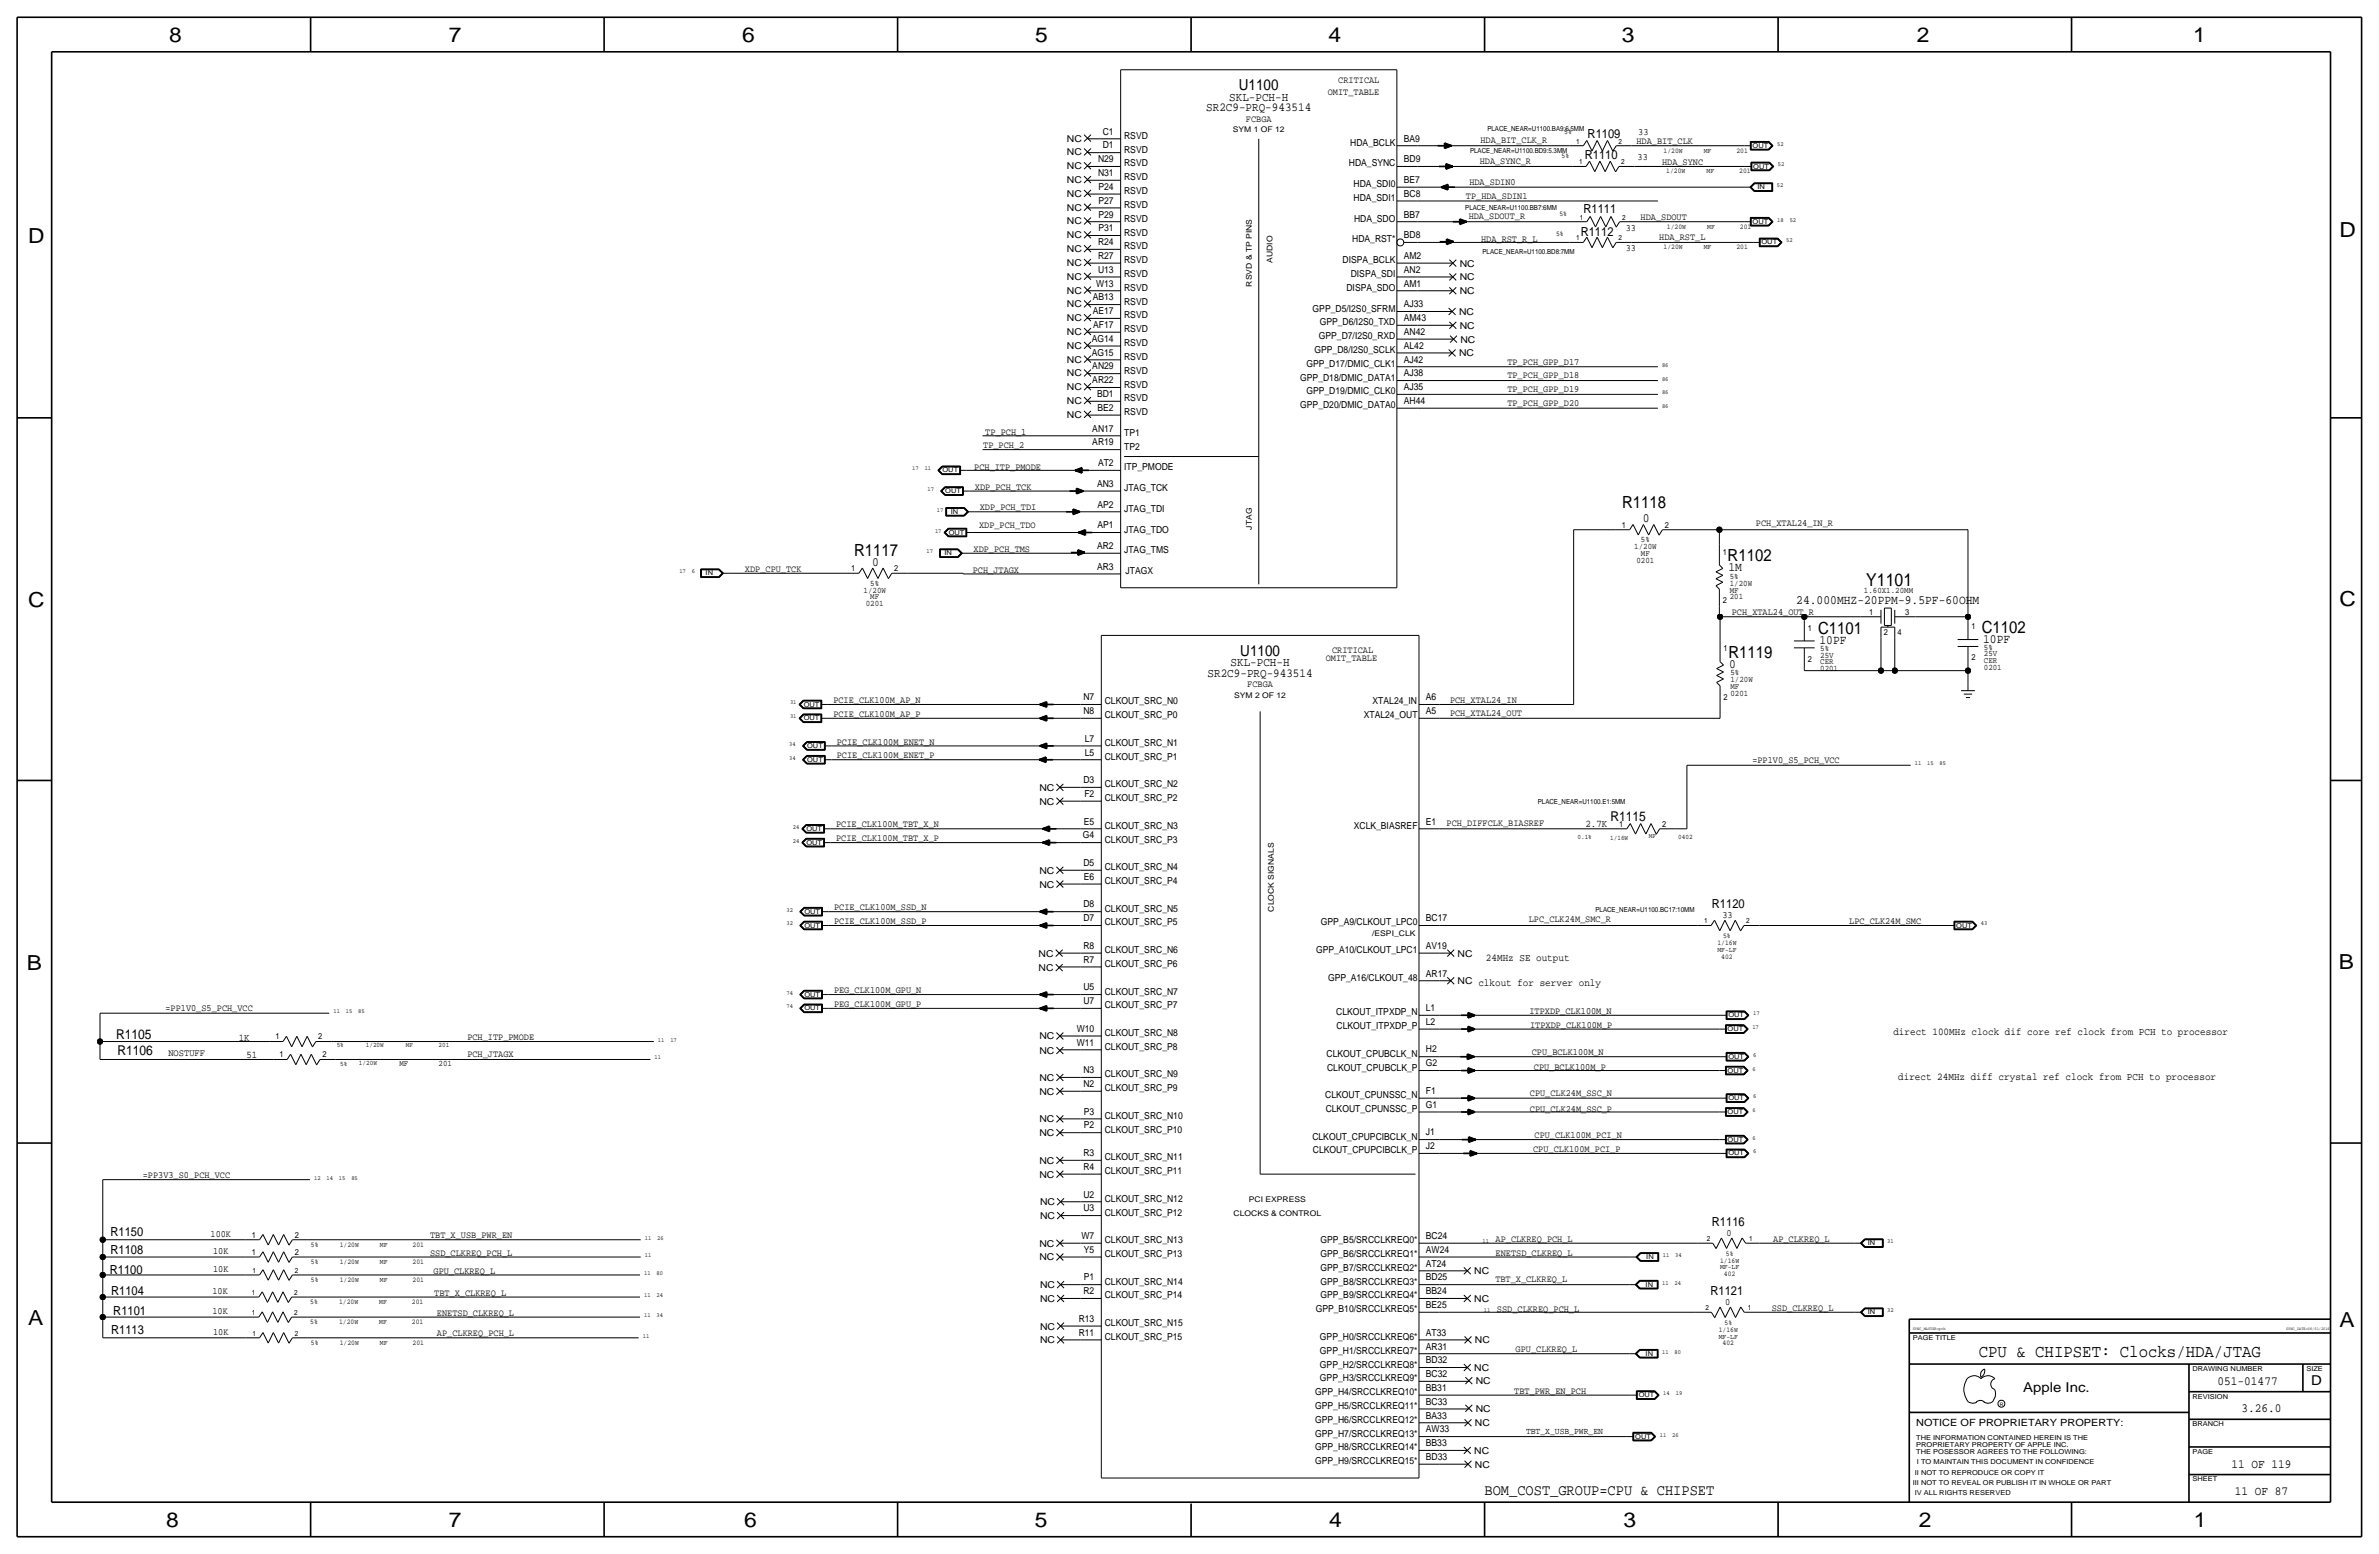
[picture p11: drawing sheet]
<svg xmlns="http://www.w3.org/2000/svg" width="875mm" height="572mm" viewBox="0 0 875 572" stroke-linecap="round" stroke-linejoin="round" font-family="sans-serif">
<defs><g id="words">
<g font-size="7.6">
<text x="62.2" y="15.5">8</text>
<text x="165" y="15.5">7</text>
<text x="273" y="15.5">6</text>
<text x="380.7" y="15.5">5</text>
<text x="488.6" y="15.5">4</text>
<text x="596.6" y="15.5">3</text>
<text x="705.1" y="15.5">2</text>
<text x="806.7" y="15.5">1</text>
<text x="10.4" y="89.4">D</text>
<text x="860.5" y="87.1">D</text>
<text x="10.4" y="223.3">C</text>
<text x="860.5" y="222.8">C</text>
<text x="9.8" y="356.6">B</text>
<text x="860.2" y="356.4">B</text>
<text x="10.4" y="487.4">A</text>
<text x="860.5" y="488.2">A</text>
<text x="61.2" y="561.6">8</text>
<text x="165" y="561.6">7</text>
<text x="273.8" y="561.6">6</text>
<text x="380.7" y="561.6">5</text>
<text x="488.9" y="561.6">4</text>
<text x="597.1" y="561.6">3</text>
<text x="705.8" y="561.6">2</text>
<text x="806.9" y="561.6">1</text>
</g>
<g font-size="6.5">
<text x="686.5" y="215.3">Y1101</text>
<text x="727.8" y="499.1">CPU &amp; CHIPSET: Clocks/HDA/JTAG</text>
</g>
<g font-size="6.2">
<text x="596.6" y="186.7">R1118</text>
<text x="314.2" y="204.5">R1117</text>
<text x="635.5" y="206.2">R1102</text>
<text x="668.7" y="233.2">C1101</text>
<text x="728.9" y="232.7">C1102</text>
<text x="635.7" y="241.8">R1119</text>
</g>
<g font-size="5.6">
<text x="455.7" y="33.3">U1100</text>
<text x="456.2" y="241.3">U1100</text>
<text x="546" y="549.9">BOM_COST_GROUP=CPU &amp; CHIPSET</text>
</g>
<g font-size="5">
<text x="592.4" y="302">R1115</text>
<text x="42.7" y="382">R1105</text>
<text x="43.2" y="387.9">R1106</text>
<text x="850.1" y="509.3">D</text>
<text x="744.2" y="511.8">Apple Inc.</text>
</g>
<g font-size="4.7">
<text x="604.2" y="192">0</text>
<text x="320.8" y="208">0</text>
<text x="635.7" y="210.1">1M</text>
<text x="660.7" y="222">24.000MHZ-20PPM-9.5PF-60OHM</text>
<text x="669.2" y="237">10PF</text>
<text x="729.4" y="236.5">10PF</text>
<text x="636" y="245.6">0</text>
</g>
<g font-size="4.6">
<text x="584" y="50.8">R1109</text>
<text x="582.9" y="58.4">R1110</text>
<text x="582.4" y="78.2">R1111</text>
<text x="581.4" y="86.6">R1112</text>
<text x="629.7" y="334">R1120</text>
<text x="40.7" y="454.7">R1150</text>
<text x="629.7" y="450.9">R1116</text>
<text x="40.7" y="461">R1108</text>
<text x="40.4" y="468.4">R1100</text>
<text x="40.9" y="476.2">R1104</text>
<text x="629.2" y="476.2">R1121</text>
<text x="41.7" y="483.6">R1101</text>
<text x="40.9" y="490.7">R1113</text>
<text x="815.7" y="509.3">051-01477</text>
<text x="824.4" y="519.4">3.26.0</text>
<text x="820.8" y="539.8">11 OF 119</text>
<text x="822" y="549.9">11 OF 87</text>
</g>
<g font-size="4.5">
<text x="443.7" y="40.9">SR2C9-PRQ-943514</text>
<text x="452.1" y="37.1">SKL-PCH-H</text>
<text x="452.6" y="245.1">SKL-PCH-H</text>
<text x="444.2" y="248.9">SR2C9-PRQ-943514</text>
</g>
<g font-size="3.8">
<text x="583.2" y="304.3">2.7K</text>
<text x="546.6" y="353.3">24MHz SE output</text>
<text x="87.9" y="382.8">1K</text>
<text x="696.4" y="380.7">direct 100MHz clock dif core ref clock from PCH to processor</text>
<text x="90.6" y="389.1">51</text>
<text x="698.2" y="397.3">direct 24MHz diff crystal ref clock from PCH to processor</text>
</g>
<text font-size="3.7" x="704.8" y="524.5">NOTICE OF PROPRIETARY PROPERTY:</text>
<text font-size="3.6" x="61.9" y="388.4">NOSTUFF</text>
<g font-size="3.5">
<text x="488.4" y="34.8">OMIT_TABLE</text>
<text x="492.3" y="30.5">CRITICAL</text>
<text x="458.3" y="44.7">FCBGA</text>
<text x="392.4" y="52.1">NC</text>
<text x="405.6" y="49.5">C1</text>
<text x="413.5" y="51.1">RSVD</text>
<text x="496.6" y="53.6">HDA_BCLK</text>
<text x="516.3" y="52.1">BA9</text>
<text x="544.5" y="52.6">HDA_BIT_CLK_R</text>
<text x="601.9" y="53.1">HDA_BIT_CLK</text>
<text x="602.6" y="49.8">33</text>
<text x="392.4" y="57.2">NC</text>
<text x="403.9" y="59.7">N29</text>
<text x="405.6" y="54.6">D1</text>
<text x="413.5" y="56.1">RSVD</text>
<text x="516.3" y="59.7">BD9</text>
<text x="602.3" y="58.7">33</text>
<text x="392.4" y="62.2">NC</text>
<text x="403.9" y="64.7">N31</text>
<text x="413.5" y="61.2">RSVD</text>
<text x="496.1" y="61.2">HDA_SYNC</text>
<text x="544.3" y="60.2">HDA_SYNC_R</text>
<text x="611.3" y="60.7">HDA_SYNC</text>
<text x="392.4" y="67.3">NC</text>
<text x="404" y="69.8">P24</text>
<text x="413.5" y="71.4">RSVD</text>
<text x="413.5" y="66.3">RSVD</text>
<text x="497.9" y="68.8">HDA_SDI0</text>
<text x="516.3" y="67.3">BE7</text>
<text x="540.5" y="68.1">HDA_SDIN0</text>
<text x="392.4" y="77.5">NC</text>
<text x="392.4" y="72.4">NC</text>
<text x="404" y="74.9">P27</text>
<text x="413.5" y="76.5">RSVD</text>
<text x="497.9" y="73.9">HDA_SDI1</text>
<text x="516.3" y="72.4">BC8</text>
<text x="539.2" y="73.2">TP_HDA_SDIN1</text>
<text x="392.4" y="82.6">NC</text>
<text x="404" y="80">P29</text>
<text x="413.5" y="81.5">RSVD</text>
<text x="498" y="81.5">HDA_SDO</text>
<text x="516.3" y="80">BB7</text>
<text x="540.2" y="80.5">HDA_SDOUT_R</text>
<text x="603.5" y="81">HDA_SDOUT</text>
<text x="392.4" y="87.6">NC</text>
<text x="404" y="85.1">P31</text>
<text x="413.5" y="86.6">RSVD</text>
<text x="497.3" y="89.2">HDA_RST*</text>
<text x="516.3" y="87.6">BD8</text>
<text x="544.8" y="88.9">HDA_RST_R_L</text>
<text x="598" y="84.8">33</text>
<text x="610.3" y="88.4">HDA_RST_L</text>
<text x="392.4" y="92.7">NC</text>
<text x="403.9" y="95.2">R27</text>
<text x="403.9" y="90.2">R24</text>
<text x="413.5" y="91.7">RSVD</text>
<text x="516.3" y="95.2">AM2</text>
<text x="598" y="92.5">33</text>
<text x="392.4" y="97.8">NC</text>
<text x="403.9" y="100.3">U13</text>
<text x="413.5" y="96.8">RSVD</text>
<text x="413.5" y="101.9">RSVD</text>
<text x="493.8" y="96.8">DISPA_BCLK</text>
<text x="496.8" y="101.9">DISPA_SDI</text>
<text x="516.3" y="100.3">AN2</text>
<text x="536.9" y="98">NC</text>
<text x="392.4" y="102.9">NC</text>
<text x="392.4" y="108">NC</text>
<text x="403.2" y="105.4">W13</text>
<text x="413.5" y="106.9">RSVD</text>
<text x="495.2" y="106.9">DISPA_SDO</text>
<text x="516.3" y="105.4">AM1</text>
<text x="536.9" y="103.1">NC</text>
<text x="392.4" y="113">NC</text>
<text x="401.9" y="110.5">AB13</text>
<text x="413.5" y="112">RSVD</text>
<text x="516.3" y="113">AJ33</text>
<text x="536.9" y="108.2">NC</text>
<text x="392.4" y="118.1">NC</text>
<text x="401.9" y="115.6">AE17</text>
<text x="413.5" y="117.1">RSVD</text>
<text x="482.8" y="114.6">GPP_D5/I2S0_SFRM</text>
<text x="485.4" y="119.6">GPP_D6/I2S0_TXD</text>
<text x="516.3" y="118.1">AM43</text>
<text x="536.7" y="115.8">NC</text>
<text x="392.4" y="123.2">NC</text>
<text x="401.6" y="125.7">AG14</text>
<text x="402.1" y="120.6">AF17</text>
<text x="413.5" y="122.2">RSVD</text>
<text x="485.1" y="124.7">GPP_D7/I2S0_RXD</text>
<text x="516.3" y="123.2">AN42</text>
<text x="536.9" y="120.9">NC</text>
<text x="537.2" y="126">NC</text>
<text x="392.4" y="128.3">NC</text>
<text x="401.6" y="130.8">AG15</text>
<text x="413.5" y="127.3">RSVD</text>
<text x="483.5" y="129.8">GPP_D8/I2S0_SCLK</text>
<text x="516.3" y="128.2">AL42</text>
<text x="536.7" y="131.1">NC</text>
<text x="392.4" y="133.4">NC</text>
<text x="401.8" y="135.9">AN29</text>
<text x="413.5" y="132.3">RSVD</text>
<text x="413.5" y="137.4">RSVD</text>
<text x="480.5" y="134.9">GPP_D17/DMIC_CLK1</text>
<text x="516.3" y="133.3">AJ42</text>
<text x="554.4" y="134.1">TP_PCH_GPP_D17</text>
<text x="392.4" y="143.5">NC</text>
<text x="392.4" y="138.4">NC</text>
<text x="401.8" y="141">AR22</text>
<text x="413.5" y="142.5">RSVD</text>
<text x="478.3" y="140">GPP_D18/DMIC_DATA1</text>
<text x="516.3" y="143.5">AJ35</text>
<text x="516.3" y="138.4">AJ38</text>
<text x="554.4" y="139.2">TP_PCH_GPP_D18</text>
<text x="392.4" y="148.6">NC</text>
<text x="403.5" y="146">BD1</text>
<text x="413.5" y="147.6">RSVD</text>
<text x="480.5" y="145">GPP_D19/DMIC_CLK0</text>
<text x="516.3" y="148.6">AH44</text>
<text x="554.4" y="144.3">TP_PCH_GPP_D19</text>
<text x="554.4" y="149.4">TP_PCH_GPP_D20</text>
<text x="392.4" y="153.7">NC</text>
<text x="403.7" y="151.1">BE2</text>
<text x="413.5" y="152.7">RSVD</text>
<text x="478.3" y="150.1">GPP_D20/DMIC_DATA0</text>
<text x="362.4" y="160">TP_PCH_1</text>
<text x="401.8" y="158.7">AN17</text>
<text x="413.5" y="160.3">TP1</text>
<text x="361.6" y="164.8">TP_PCH_2</text>
<text x="401.8" y="163.8">AR19</text>
<text x="413.5" y="165.4">TP2</text>
<text x="358.3" y="172.7">PCH_ITP_PMODE</text>
<text x="403.9" y="171.4">AT2</text>
<text x="413.5" y="173">ITP_PMODE</text>
<text x="403.5" y="179">AN3</text>
<text x="358.6" y="180.1">XDP_PCH_TCK</text>
<text x="413.5" y="180.6">JTAG_TCK</text>
<text x="360.4" y="187.7">XDP_PCH_TDI</text>
<text x="403.7" y="186.7">AP2</text>
<text x="413.5" y="188.2">JTAG_TDI</text>
<text x="360.1" y="194.3">XDP_PCH_TDO</text>
<text x="403.7" y="194.3">AP1</text>
<text x="413.5" y="195.8">JTAG_TDO</text>
<text x="645.9" y="193.5">PCH_XTAL24_IN_R</text>
<text x="358.1" y="202.9">XDP_PCH_TMS</text>
<text x="403.5" y="201.9">AR2</text>
<text x="413.5" y="203.5">JTAG_TMS</text>
<text x="403.5" y="209.5">AR3</text>
<text x="274" y="210.3">XDP_CPU_TCK</text>
<text x="357.8" y="210.8">PCH_JTAGX</text>
<text x="414" y="211.1">JTAGX</text>
<text x="637" y="226.1">PCH_XTAL24_OUT_R</text>
<text x="487.6" y="243.1">OMIT_TABLE</text>
<text x="490" y="240">CRITICAL</text>
<text x="398.5" y="257.5">N7</text>
<text x="458.8" y="252.7">FCBGA</text>
<text x="524.5" y="257.6">A6</text>
<text x="306.5" y="263.6">PCIE_CLK100M_AP_P</text>
<text x="306.5" y="258.6">PCIE_CLK100M_AP_N</text>
<text x="398.5" y="262.6">N8</text>
<text x="406.4" y="259.1">CLKOUT_SRC_N0</text>
<text x="504.9" y="259.1">XTAL24_IN</text>
<text x="524.5" y="262.6">A5</text>
<text x="533.3" y="263.4">PCH_XTAL24_OUT</text>
<text x="533.3" y="258.6">PCH_XTAL24_IN</text>
<text x="406.4" y="264.2">CLKOUT_SRC_P0</text>
<text x="501.6" y="264.2">XTAL24_OUT</text>
<text x="307.8" y="273.8">PCIE_CLK100M_ENET_N</text>
<text x="399" y="272.8">L7</text>
<text x="406.4" y="274.3">CLKOUT_SRC_N1</text>
<text x="307.8" y="278.9">PCIE_CLK100M_ENET_P</text>
<text x="399" y="277.8">L5</text>
<text x="406.4" y="279.4">CLKOUT_SRC_P1</text>
<text x="644.5" y="280.6">=PP1V0_S5_PCH_VCC</text>
<text x="398.5" y="288">D3</text>
<text x="382.3" y="290.8">NC</text>
<text x="398.9" y="293.1">F2</text>
<text x="406.4" y="289.6">CLKOUT_SRC_N2</text>
<text x="382.3" y="295.9">NC</text>
<text x="406.4" y="294.6">CLKOUT_SRC_P2</text>
<text x="307.5" y="304.3">PCIE_CLK100M_TBT_X_N</text>
<text x="398.7" y="303.2">E5</text>
<text x="406.4" y="304.8">CLKOUT_SRC_N3</text>
<text x="497.9" y="304.8">XCLK_BIASREF</text>
<text x="524.5" y="303.3">E1</text>
<text x="532.1" y="303.8">PCH_DIFFCLK_BIASREF</text>
<text x="307.5" y="309.4">PCIE_CLK100M_TBT_X_P</text>
<text x="398.3" y="308.3">G4</text>
<text x="406.4" y="309.9">CLKOUT_SRC_P3</text>
<text x="382.3" y="321.3">NC</text>
<text x="398.5" y="318.5">D5</text>
<text x="398.7" y="323.6">E6</text>
<text x="406.4" y="320">CLKOUT_SRC_N4</text>
<text x="382.3" y="326.4">NC</text>
<text x="406.4" y="325.1">CLKOUT_SRC_P4</text>
<text x="306.8" y="334.8">PCIE_CLK100M_SSD_N</text>
<text x="398.5" y="333.7">D8</text>
<text x="406.4" y="335.3">CLKOUT_SRC_N5</text>
<text x="306.8" y="339.8">PCIE_CLK100M_SSD_P</text>
<text x="398.5" y="338.8">D7</text>
<text x="406.4" y="340.4">CLKOUT_SRC_P5</text>
<text x="485.9" y="340.4">GPP_A9/CLKOUT_LPC0</text>
<text x="524.5" y="338.8">BC17</text>
<text x="562.3" y="339.1">LPC_CLK24M_SMC_R</text>
<text x="633.6" y="337.6">33</text>
<text x="680.2" y="339.9">LPC_CLK24M_SMC</text>
<text x="382" y="351.8">NC</text>
<text x="398.5" y="349">R8</text>
<text x="406.4" y="350.5">CLKOUT_SRC_N6</text>
<text x="484.1" y="350.5">GPP_A10/CLKOUT_LPC1</text>
<text x="524.5" y="349">AV19</text>
<text x="536.1" y="351.8">NC</text>
<text x="382" y="357.1">NC</text>
<text x="398.5" y="354">R7</text>
<text x="406.4" y="355.6">CLKOUT_SRC_P6</text>
<text x="524.5" y="359.1">AR17</text>
<text x="306.8" y="365.2">PEG_CLK100M_GPU_N</text>
<text x="398.5" y="364.2">U5</text>
<text x="406.4" y="365.8">CLKOUT_SRC_N7</text>
<text x="488.5" y="360.7">GPP_A16/CLKOUT_48</text>
<text x="536.1" y="362">NC clkout for server only</text>
<text x="60.9" y="371.8">=PP1V0_S5_PCH_VCC</text>
<text x="306.8" y="370.3">PEG_CLK100M_GPU_P</text>
<text x="398.5" y="369.3">U7</text>
<text x="406.4" y="370.8">CLKOUT_SRC_P7</text>
<text x="524.5" y="371.8">L1</text>
<text x="491.5" y="373.4">CLKOUT_ITPXDP_N</text>
<text x="524.5" y="376.9">L2</text>
<text x="562.6" y="372.9">ITPXDP_CLK100M_N</text>
<text x="171.9" y="382.4">PCH_ITP_PMODE</text>
<text x="382.3" y="382.3">NC</text>
<text x="396.1" y="379.4">W10</text>
<text x="406.4" y="381">CLKOUT_SRC_N8</text>
<text x="491.6" y="378.5">CLKOUT_ITPXDP_P</text>
<text x="562.8" y="378.2">ITPXDP_CLK100M_P</text>
<text x="171.9" y="388.9">PCH_JTAGX</text>
<text x="382.3" y="387.6">NC</text>
<text x="396.1" y="384.5">W11</text>
<text x="406.4" y="386.1">CLKOUT_SRC_P8</text>
<text x="488" y="388.6">CLKOUT_CPUBCLK_N</text>
<text x="524.5" y="387.1">H2</text>
<text x="563.4" y="388">CPU_BCLK100M_N</text>
<text x="398.5" y="394.7">N3</text>
<text x="488.1" y="393.7">CLKOUT_CPUBCLK_P</text>
<text x="524.5" y="392.1">G2</text>
<text x="564.2" y="393.5">CPU_BCLK100M_P</text>
<text x="382.3" y="397.5">NC</text>
<text x="398.5" y="399.8">N2</text>
<text x="406.4" y="401.3">CLKOUT_SRC_P9</text>
<text x="406.4" y="396.2">CLKOUT_SRC_N9</text>
<text x="382.3" y="402.6">NC</text>
<text x="487.4" y="403.9">CLKOUT_CPUNSSC_N</text>
<text x="524.5" y="407.4">G1</text>
<text x="524.5" y="402.3">F1</text>
<text x="562.7" y="403.2">CPU_CLK24M_SSC_N</text>
<text x="382.3" y="412.8">NC</text>
<text x="398.7" y="409.9">P3</text>
<text x="406.4" y="411.5">CLKOUT_SRC_N10</text>
<text x="487.6" y="408.9">CLKOUT_CPUNSSC_P</text>
<text x="562.7" y="408.8">CPU_CLK24M_SSC_P</text>
<text x="382.3" y="417.8">NC</text>
<text x="398.7" y="415">P2</text>
<text x="406.4" y="416.6">CLKOUT_SRC_P10</text>
<text x="482.7" y="419.1">CLKOUT_CPUPCIBCLK_N</text>
<text x="524.5" y="417.5">J1</text>
<text x="564.4" y="418.4">CPU_CLK100M_PCI_N</text>
<text x="398.5" y="425.2">R3</text>
<text x="482.9" y="424.2">CLKOUT_CPUPCIBCLK_P</text>
<text x="524.5" y="422.6">J2</text>
<text x="563.9" y="423.8">CPU_CLK100M_PCI_P</text>
<text x="382.3" y="428">NC</text>
<text x="398.5" y="430.3">R4</text>
<text x="406.4" y="431.8">CLKOUT_SRC_P11</text>
<text x="406.4" y="426.7">CLKOUT_SRC_N11</text>
<text x="52.5" y="433.3">=PP3V3_S0_PCH_VCC</text>
<text x="382.3" y="433.1">NC</text>
<text x="382.5" y="443.2">NC</text>
<text x="398.5" y="440.4">U2</text>
<text x="406.4" y="442">CLKOUT_SRC_N12</text>
<text x="382.5" y="448.3">NC</text>
<text x="398.5" y="445.5">U3</text>
<text x="406.4" y="447">CLKOUT_SRC_P12</text>
<text x="77.4" y="454.9">100K</text>
<text x="158.2" y="455.4">TBT_X_USB_PWR_EN</text>
<text x="397.8" y="455.6">W7</text>
<text x="524.5" y="455.7">BC24</text>
<text x="635" y="454.4">0</text>
<text x="78.4" y="461.3">10K</text>
<text x="158.2" y="461.8">SSD_CLKREQ_PCH_L</text>
<text x="382.3" y="458.5">NC</text>
<text x="398.7" y="460.7">Y5</text>
<text x="406.4" y="457.2">CLKOUT_SRC_N13</text>
<text x="485.7" y="457.2">GPP_B5/SRCCLKREQ0*</text>
<text x="524.5" y="460.7">AW24</text>
<text x="550.1" y="456.9">AP_CLKREQ_PCH_L</text>
<text x="550.1" y="461.8">ENETSD_CLKREQ_L</text>
<text x="652.2" y="456.7">AP_CLKREQ_L</text>
<text x="78.4" y="467.9">10K</text>
<text x="382.3" y="463.6">NC</text>
<text x="406.4" y="462.3">CLKOUT_SRC_P13</text>
<text x="485.7" y="467.4">GPP_B7/SRCCLKREQ2*</text>
<text x="485.7" y="462.3">GPP_B6/SRCCLKREQ1*</text>
<text x="524.5" y="465.8">AT24</text>
<text x="159.5" y="468.4">GPU_CLKREQ_L</text>
<text x="382.5" y="473.7">NC</text>
<text x="398.7" y="470.9">P1</text>
<text x="406.4" y="472.4">CLKOUT_SRC_N14</text>
<text x="485.7" y="472.4">GPP_B8/SRCCLKREQ3*</text>
<text x="524.5" y="470.9">BD25</text>
<text x="542.2" y="468.6">NC</text>
<text x="550" y="471.3">TBT_X_CLKREQ_L</text>
<text x="78.1" y="476">10K</text>
<text x="159.7" y="476.5">TBT_X_CLKREQ_L</text>
<text x="382.5" y="478.8">NC</text>
<text x="398.5" y="476">R2</text>
<text x="406.4" y="477.5">CLKOUT_SRC_P14</text>
<text x="485.7" y="477.5">GPP_B9/SRCCLKREQ4*</text>
<text x="524.5" y="476">BB24</text>
<text x="542.2" y="478.8">NC</text>
<text x="634.5" y="479.8">0</text>
<text x="78.1" y="483.4">10K</text>
<text x="160.7" y="483.9">ENETSD_CLKREQ_L</text>
<text x="483.9" y="482.6">GPP_B10/SRCCLKREQ5*</text>
<text x="524.5" y="481.1">BE25</text>
<text x="550.6" y="482.3">SSD_CLKREQ_PCH_L</text>
<text x="651.7" y="482.1">SSD_CLKREQ_L</text>
<text x="78.4" y="491">10K</text>
<text x="160.7" y="491.5">AP_CLKREQ_PCH_L</text>
<text x="382.5" y="488.9">NC</text>
<text x="396.8" y="491.2">R11</text>
<text x="396.8" y="486.1">R13</text>
<text x="406.4" y="487.7">CLKOUT_SRC_N15</text>
<text x="524.5" y="491.2">AT33</text>
<text x="382.5" y="494">NC</text>
<text x="406.4" y="492.8">CLKOUT_SRC_P15</text>
<text x="485.5" y="492.8">GPP_H0/SRCCLKREQ6*</text>
<text x="485.5" y="497.8">GPP_H1/SRCCLKREQ7*</text>
<text x="524.5" y="496.3">AR31</text>
<text x="542.5" y="494">NC</text>
<text x="557.5" y="497.1">GPU_CLKREQ_L</text>
<text x="485.5" y="502.9">GPP_H2/SRCCLKREQ8*</text>
<text x="524.5" y="501.4">BD32</text>
<text x="485.5" y="508">GPP_H3/SRCCLKREQ9*</text>
<text x="524.5" y="506.5">BC32</text>
<text x="542.2" y="504.2">NC</text>
<text x="542.8" y="509">NC</text>
<text x="483.8" y="513.1">GPP_H4/SRCCLKREQ10*</text>
<text x="524.5" y="511.5">BB31</text>
<text x="557" y="512.8">TBT_PWR_EN_PCH</text>
<text x="483.8" y="518.2">GPP_H5/SRCCLKREQ11*</text>
<text x="524.5" y="521.7">BA33</text>
<text x="524.5" y="516.6">BC33</text>
<text x="542.8" y="519.2">NC</text>
<text x="483.8" y="523.2">GPP_H6/SRCCLKREQ12*</text>
<text x="524.5" y="526.8">AW33</text>
<text x="542.5" y="524.5">NC</text>
<text x="483.8" y="528.3">GPP_H7/SRCCLKREQ13*</text>
<text x="483.8" y="533.4">GPP_H8/SRCCLKREQ14*</text>
<text x="524.5" y="531.9">BB33</text>
<text x="483.8" y="538.5">GPP_H9/SRCCLKREQ15*</text>
<text x="524.5" y="537">BD33</text>
<text x="542.2" y="534.7">NC</text>
<text x="542.5" y="539.8">NC</text>
</g>
<text font-size="3.3" x="561.3" y="527.3">TBT_X_USB_PWR_EN</text>
<g font-size="3.1">
<text x="596.6" y="194.1">1</text>
<text x="612.3" y="194.1">2</text>
<text x="601.1" y="201.9">1/20W</text>
<text x="603.6" y="199.4">5%</text>
<text x="633.7" y="204">1</text>
<text x="601.9" y="207">0201</text>
<text x="603.6" y="204.5">MF</text>
<text x="313.1" y="210.1">1</text>
<text x="320.1" y="215.4">5%</text>
<text x="328.9" y="210.1">2</text>
<text x="636.2" y="215.4">1/20W</text>
<text x="636.2" y="212.9">5%</text>
<text x="317.6" y="217.9">1/20W</text>
<text x="320.1" y="220.5">MF</text>
<text x="633.7" y="221.7">2</text>
<text x="636.2" y="220.5">201</text>
<text x="636.2" y="217.9">MF</text>
<text x="685.6" y="218.2">1.60X1.20MM</text>
<text x="318.5" y="223">0201</text>
<text x="687.5" y="226.1">1</text>
<text x="700.7" y="226.1">3</text>
<text x="664.9" y="231.9">1</text>
<text x="692.9" y="233.7">2</text>
<text x="697.9" y="233.7">4</text>
<text x="725.1" y="231.4">1</text>
<text x="633.9" y="239.5">1</text>
<text x="669.5" y="239.5">5%</text>
<text x="729.7" y="239">5%</text>
<text x="664.9" y="243.3">2</text>
<text x="669.5" y="244.3">CER</text>
<text x="669.5" y="241.8">25V</text>
<text x="725.1" y="242.8">2</text>
<text x="729.7" y="243.8">CER</text>
<text x="729.7" y="241.3">25V</text>
<text x="636.5" y="248.4">5%</text>
<text x="636.5" y="251">1/20W</text>
<text x="669.5" y="246.9">0201</text>
<text x="729.7" y="246.4">0201</text>
<text x="633.9" y="257.3">2</text>
<text x="636.5" y="253.5">MF</text>
<text x="636.5" y="256">0201</text>
<text x="595.6" y="304">1</text>
<text x="611.3" y="304">2</text>
<text x="101.3" y="382.3">1</text>
<text x="117" y="382.3">2</text>
<text x="102.8" y="388.9">1</text>
<text x="118.6" y="388.9">2</text>
<text x="146.9" y="392.2">MF</text>
<text x="161.3" y="392.2">201</text>
<text x="92.7" y="455.2">1</text>
<text x="108.4" y="455.2">2</text>
<text x="92.7" y="461.5">1</text>
<text x="108.4" y="461.5">2</text>
</g>
<g font-size="2.9">
<text x="453.4" y="48.5">SYM 1 OF 12</text>
<text x="468.1" y="96.7" transform="rotate(-90 468.1 96.7)">AUDIO</text>
<text x="460.5" y="105.4" transform="rotate(-90 460.5 105.4)">RSVD &amp; TP PINS</text>
<text x="460.5" y="194.8" transform="rotate(-90 460.5 194.8)">JTAG</text>
<text x="454" y="256.5">SYM 2 OF 12</text>
<text x="468.6" y="335.3" transform="rotate(-90 468.6 335.3)">CLOCK SIGNALS</text>
<text x="504.7" y="344.2">/ESPI_CLK</text>
<text x="459.3" y="442">PCI EXPRESS</text>
<text x="453.7" y="447">CLOCKS &amp; CONTROL</text>
</g>
<g font-size="2.6">
<text x="547.1" y="48">PLACE_NEAR=U1100.BA9:6.5MM</text>
<text x="575.4" y="49.3">5%</text>
<text x="579.8" y="52.8">1</text>
<text x="595.3" y="52.8">2</text>
<text x="540.7" y="56.1">PLACE_NEAR=U1100.BD9:5.3MM</text>
<text x="574.4" y="58.2">5%</text>
<text x="611.9" y="56.1">1/20W</text>
<text x="626.7" y="56.1">MF</text>
<text x="638.7" y="56.1">201</text>
<text x="580.8" y="60.5">1</text>
<text x="596.3" y="60.5">2</text>
<text x="612.9" y="63.8">1/20W</text>
<text x="627.7" y="63.8">MF</text>
<text x="639.7" y="63.8">201</text>
<text x="538.9" y="77.2">PLACE_NEAR=U1100.BB7:6MM</text>
<text x="573.6" y="79.5">5%</text>
<text x="581.1" y="80.8">1</text>
<text x="596.6" y="80.8">2</text>
<text x="572.3" y="86.9">5%</text>
<text x="579.8" y="88.4">1</text>
<text x="595.3" y="88.4">2</text>
<text x="613.1" y="84.1">1/20W</text>
<text x="628" y="84.1">MF</text>
<text x="639.9" y="84.1">201</text>
<text x="545.3" y="93.5">PLACE_NEAR=U1100.BD8:7MM</text>
<text x="611.9" y="91.7">1/20W</text>
<text x="626.7" y="91.7">MF</text>
<text x="638.7" y="91.7">201</text>
<text x="565.6" y="295.7">PLACE_NEAR=U1100.E1:5MM</text>
<text x="586.8" y="335.3">PLACE_NEAR=U1100.BC17:10MM</text>
<text x="626.8" y="339.6">1</text>
<text x="642.3" y="339.6">2</text>
<text x="631.7" y="347.5">1/16W</text>
<text x="633.8" y="344.9">5%</text>
<text x="631.7" y="350">MF-LF</text>
<text x="633.1" y="352.6">402</text>
<text x="114.4" y="458.5">5%</text>
<text x="125" y="458.5">1/20W</text>
<text x="139.8" y="458.5">MF</text>
<text x="151.8" y="458.5">201</text>
<text x="627.8" y="456.4">2</text>
<text x="634.8" y="461.8">5%</text>
<text x="643.3" y="456.4">1</text>
<text x="114.4" y="464.8">5%</text>
<text x="125" y="464.8">1/20W</text>
<text x="139.8" y="464.8">MF</text>
<text x="151.8" y="464.8">201</text>
<text x="632.7" y="464.3">1/16W</text>
<text x="632.7" y="466.9">MF-LF</text>
<text x="92.9" y="468.1">1</text>
<text x="108.4" y="468.1">2</text>
<text x="114.4" y="471.4">5%</text>
<text x="125" y="471.4">1/20W</text>
<text x="139.8" y="471.4">MF</text>
<text x="151.8" y="471.4">201</text>
<text x="634.1" y="469.4">402</text>
<text x="92.6" y="476.2">1</text>
<text x="108.2" y="476.2">2</text>
<text x="114.1" y="479.6">5%</text>
<text x="124.7" y="479.6">1/20W</text>
<text x="139.5" y="479.6">MF</text>
<text x="151.5" y="479.6">201</text>
<text x="92.6" y="483.6">1</text>
<text x="108.2" y="483.6">2</text>
<text x="627.3" y="481.8">2</text>
<text x="642.8" y="481.8">1</text>
<text x="92.9" y="491.2">1</text>
<text x="108.4" y="491.2">2</text>
<text x="114.1" y="486.9">5%</text>
<text x="124.7" y="486.9">1/20W</text>
<text x="139.5" y="486.9">MF</text>
<text x="151.5" y="486.9">201</text>
<text x="632.2" y="489.7">1/16W</text>
<text x="634.3" y="487.2">5%</text>
<text x="114.4" y="494.5">5%</text>
<text x="125" y="494.5">1/20W</text>
<text x="139.8" y="494.5">MF</text>
<text x="151.8" y="494.5">201</text>
<text x="632.2" y="492.3">MF-LF</text>
<text x="633.6" y="494.8">402</text>
</g>
<g font-size="2.5">
<text x="644.6" y="54.4">OUT</text>
<text x="644.9" y="62">OUT</text>
<text x="646.4" y="69.6">IN</text>
<text x="644.6" y="82.3">OUT</text>
<text x="647.9" y="89.9">OUT</text>
<text x="346.7" y="173.7">OUT</text>
<text x="347.7" y="181.4">OUT</text>
<text x="349.7" y="189">IN</text>
<text x="348.9" y="196.6">OUT</text>
<text x="347.4" y="204.2">IN</text>
<text x="259.5" y="211.6">IN</text>
<text x="295.6" y="259.8">OUT</text>
<text x="295.6" y="264.9">OUT</text>
<text x="296.9" y="275.1">OUT</text>
<text x="296.9" y="280.2">OUT</text>
<text x="296.6" y="305.6">OUT</text>
<text x="296.6" y="310.6">OUT</text>
<text x="580.2" y="308.6">0.1%</text>
<text x="592.3" y="308.9">1/16W</text>
<text x="606.4" y="308.4">MF</text>
<text x="617.3" y="308.6">0402</text>
<text x="295.9" y="336">OUT</text>
<text x="295.9" y="341.1">OUT</text>
<text x="719.5" y="341.1">OUT</text>
<text x="295.9" y="366.5">OUT</text>
<text x="295.9" y="371.6">OUT</text>
<text x="635.7" y="374.1">OUT</text>
<text x="635.5" y="379.2">OUT</text>
<text x="123.8" y="385.1">5%</text>
<text x="134.6" y="385.1">1/20W</text>
<text x="149.2" y="385.1">MF</text>
<text x="161.3" y="385.1">201</text>
<text x="635.7" y="389.4">OUT</text>
<text x="125.1" y="392.2">5%</text>
<text x="132" y="391.7">1/20W</text>
<text x="635.5" y="394.5">OUT</text>
<text x="635.7" y="404.6">OUT</text>
<text x="635.5" y="409.7">OUT</text>
<text x="635.5" y="419.9">OUT</text>
<text x="635.7" y="424.9">OUT</text>
<text x="687" y="458">IN</text>
<text x="605.5" y="463">IN</text>
<text x="605.3" y="473.2">IN</text>
<text x="687" y="483.4">IN</text>
<text x="703.5" y="492.8">PAGE TITLE</text>
<text x="605.3" y="498.6">IN</text>
<text x="806.4" y="504.2">DRAWING NUMBER</text>
<text x="848.3" y="504.2">SIZE</text>
<text x="602.7" y="513.8">OUT</text>
<text x="806.4" y="514.4">REVISION</text>
<text x="806.4" y="524.5">BRANCH</text>
<text x="601.5" y="529.1">OUT</text>
<text x="704.8" y="532.1">PROPRIETARY PROPERTY OF APPLE INC.</text>
<text x="704.8" y="529.6">THE INFORMATION CONTAINED HEREIN IS THE</text>
<text x="704.8" y="534.7">THE POSESSOR AGREES TO THE FOLLOWING:</text>
<text x="705.1" y="538.5">I TO MAINTAIN THIS DOCUMENT IN CONFIDENCE</text>
<text x="806.4" y="534.7">PAGE</text>
<text x="704.3" y="542.3">II NOT TO REPRODUCE OR COPY IT</text>
<text x="806.4" y="544.8">SHEET</text>
<text x="703.5" y="546.1">III NOT TO REVEAL OR PUBLISH IT IN WHOLE OR PART</text>
<text x="704.3" y="549.9">IV ALL RIGHTS RESERVED</text>
</g>
<g font-size="2.3">
<text x="653.7" y="53.6">52</text>
<text x="653.9" y="61.2">52</text>
<text x="653.5" y="68.8">52</text>
<text x="653.7" y="81.5">18</text>
<text x="658.3" y="81.5">52</text>
<text x="657" y="89.2">52</text>
<text x="611.3" y="134.9">86</text>
<text x="611.3" y="140">86</text>
<text x="611.3" y="145">86</text>
<text x="611.3" y="150.1">86</text>
<text x="335.5" y="173">17</text>
<text x="340.1" y="173">11</text>
<text x="341.1" y="180.6">17</text>
<text x="344.6" y="188.2">17</text>
<text x="343.9" y="195.8">17</text>
<text x="340.8" y="203.5">17</text>
<text x="249.9" y="210.8">17</text>
<text x="254.5" y="210.8">6</text>
<text x="290.6" y="259.1">31</text>
<text x="290.6" y="264.2">31</text>
<text x="290.3" y="274.3">34</text>
<text x="290.3" y="279.4">34</text>
<text x="704.3" y="281.4">11</text>
<text x="708.9" y="281.4">15</text>
<text x="713.4" y="281.4">85</text>
<text x="291.6" y="304.8">24</text>
<text x="291.6" y="309.9">24</text>
<text x="289.3" y="335.3">32</text>
<text x="289.3" y="340.4">32</text>
<text x="728.6" y="340.4">43</text>
<text x="289.3" y="365.8">74</text>
<text x="289.3" y="370.8">74</text>
<text x="122.6" y="372.6">11</text>
<text x="127.2" y="372.6">15</text>
<text x="131.8" y="372.6">85</text>
<text x="644.8" y="373.4">17</text>
<text x="242" y="383">11</text>
<text x="246.6" y="383">17</text>
<text x="644.6" y="378.5">17</text>
<text x="240.7" y="389.6">11</text>
<text x="644.8" y="388.6">6</text>
<text x="644.6" y="393.7">6</text>
<text x="644.8" y="403.9">6</text>
<text x="644.6" y="408.9">6</text>
<text x="644.6" y="419.1">6</text>
<text x="644.8" y="424.2">6</text>
<text x="115.5" y="433.8">12</text>
<text x="120.1" y="433.8">14</text>
<text x="124.7" y="433.8">15</text>
<text x="129.2" y="433.8">85</text>
<text x="237.2" y="455.9">11</text>
<text x="241.8" y="455.9">26</text>
<text x="545.3" y="456.9">11</text>
<text x="694.2" y="457.2">31</text>
<text x="237.2" y="462.3">11</text>
<text x="611.6" y="462.3">11</text>
<text x="616.2" y="462.3">34</text>
<text x="236.9" y="468.9">11</text>
<text x="241.5" y="468.9">80</text>
<text x="611.4" y="472.4">11</text>
<text x="616" y="472.4">24</text>
<text x="236.9" y="477">11</text>
<text x="241.5" y="477">24</text>
<text x="236.9" y="484.4">11</text>
<text x="241.5" y="484.4">34</text>
<text x="545.8" y="482.3">11</text>
<text x="694.2" y="482.6">32</text>
<text x="236.4" y="492">11</text>
<text x="611.4" y="497.8">11</text>
<text x="616" y="497.8">80</text>
<text x="611.8" y="513.1">14</text>
<text x="616.4" y="513.1">19</text>
<text x="610.5" y="528.3">11</text>
<text x="615.1" y="528.3">26</text>
</g>
<text font-size="1.8" x="735.5" y="516.9">R</text>
<g font-size="1.5">
<text x="703.5" y="488.9">SYNC_MASTER=pch</text>
<text x="840.9" y="488.9">SYNC_DATE=06/01/2016</text>
</g>
</g></defs>
<g fill="none" stroke="#000" stroke-width=".37">
<path d="M412.2 25.7h101.6zM412.2 25.7v190.5zM513.8 25.7v190.5zM398.7 59.7l2.6 2.5zM398.7 57.2l2.6-2.6zM398.7 54.6l2.6 2.6zM398.7 52.1l2.6-2.6zM398.7 49.5l2.6 2.6zM400 51.1h4.6zM400 50.8v.3zM400 56.1h4.6zM400 55.9v.2z"/>
<path d="M404.6 51.1h7.6zM404.6 56.1h7.6zM463 51.1v163.8zM513.8 53.6h7.6zM521.4 53.6h55.9zM577.3 53.6h5.1zM583.6 51.7l2 3.8zM583.6 51.7l-1.2 1.9zM584.7 59.3l1.9 3.8zM584.7 59.3l-1.3 1.9zM587.5 51.7l-1.9 3.8zM587.5 51.7l1.9 3.8z"/>
<path d="M588.5 59.3l-1.9 3.8zM588.5 59.3l1.9 3.8zM591.3 51.7l-1.9 3.8zM591.3 51.7l1.9 3.8zM592.3 59.3l-1.9 3.8zM592.3 59.3l1.9 3.8zM594.5 53.6h5.7zM594.5 53.6l-1.3 2zM600.2 53.6h41.4zM641.6 53.6h2.5zM643.8 55.2h6.8zM643.8 52v3.2z"/>
<path d="M643.8 52h6.8zM643.9 52.1v3zM643.9 55.1h6.6zM643.9 52.1h6.6zM644 52.2v2.8zM644 55h6.5zM644 52.2h6.5zM644 59.6v3.2zM644 59.6h6.8zM644.1 52.3h6.3zM644.1 52.3v2.6zM644.1 54.9h6.3z"/>
<path d="M644.1 59.7v3zM644.1 59.7h6.7zM644.2 59.8v2.8zM644.2 59.8h6.5zM644.3 59.9h6.4zM644.3 59.9v2.6zM650.4 52.3l1.3 1.3zM650.4 54.9l1.3-1.3zM650.5 52.2l1.4 1.4zM650.5 55l1.4-1.4zM650.5 55.1l1.5-1.5zM650.5 52.1l1.5 1.5z"/>
<path d="M650.6 52l1.6 1.6zM650.6 55.2l1.6-1.6zM650.7 59.9l1.3 1.3zM650.7 59.8l1.4 1.4zM650.8 59.7l1.5 1.5zM650.8 59.6l1.6 1.6zM398.7 77.5l2.6-2.6zM398.7 74.9l2.6 2.6zM398.7 72.4l2.6-2.6zM398.7 69.9l2.6 2.5zM398.7 67.3l2.6-2.5zM398.7 64.8l2.6 2.5z"/>
<path d="M398.7 62.2l2.6-2.5zM400 61.2h4.6zM400 61v.2zM400 66.3h4.6zM400 66v.3zM400 71.4h4.6zM400 71.1v.3zM400 76.5h4.6zM400 76.2v.3zM404.6 66.3h7.6zM404.6 71.4h7.6zM404.6 76.5h7.6z"/>
<path d="M404.6 61.2h7.6zM513.8 68.8h7.6zM513.8 73.9h7.6zM513.8 61.2h7.6zM521.4 73.9h88.4zM521.4 68.8h120.2zM521.4 61.2h56.9zM578.3 61.2h5.1zM584.9 79.6l1.9 3.9zM584.9 79.6l-1.3 1.9zM588.7 79.6l-1.9 3.9zM588.7 79.6l2 3.9z"/>
<path d="M592.5 79.6l-1.8 3.9zM592.5 79.6l2 3.9zM595.5 61.2h5.7zM595.5 61.2l-1.3 2zM601.2 61.2h40.6zM641.6 68.8h2.5zM641.8 61.2h2.5zM643.6 68.8l1.6 1.6zM643.6 68.8l1.6-1.5zM643.8 68.8l1.5-1.4zM643.8 80v3.1zM643.8 80h6.8z"/>
<path d="M643.8 68.8l1.5 1.5zM643.9 68.8l1.4-1.3zM643.9 68.8l1.4 1.4zM644 62.8h6.8zM644.1 68.8l1.3 1.3zM644.1 68.8l1.3-1.2zM644.1 62.7h6.7zM644.2 62.6h6.5zM644.3 62.5h6.4zM645.2 67.3h6.8zM645.2 70.4h6.8zM645.3 67.4h6.6z"/>
<path d="M645.3 70.3h6.6zM645.3 70.2h6.5zM645.3 67.5h6.5zM645.4 70.1h6.3zM645.4 67.6h6.3zM650.6 80l1.6 1.5zM650.7 62.5l1.3-1.3zM650.7 62.6l1.4-1.4zM650.8 62.7l1.5-1.5zM651.7 67.6v2.5zM651.8 67.5v2.7zM651.9 67.4v2.9z"/>
<path d="M652 67.3v3.1zM652.4 61.2l-1.6 1.6zM398.7 97.8l2.6-2.6zM398.7 95.3l2.6 2.5zM398.7 92.7l2.6-2.5zM398.7 90.2l2.6 2.5zM398.7 87.6l2.6-2.5zM398.7 85.1l2.6 2.5zM398.7 82.6l2.6-2.6zM398.7 80l2.6 2.6zM400 81.5h4.6zM400 81.3v.2z"/>
<path d="M400 86.6h4.6zM400 86.4v.2zM400 91.7h4.6zM400 91.4v.3zM400 96.8h4.6zM400 96.5v.3zM404.6 86.6h7.6zM404.6 81.5h7.6zM404.6 96.8h7.6zM404.6 91.7h7.6zM513.8 81.5h7.6zM513.8 96.8h7.6z"/>
<path d="M516.3 89.2h5.1zM521.4 96.8h13zM521.4 81.5h57.2zM521.4 89.2h55.9zM533.1 98l2.5-2.5zM533.1 95.5l2.5 2.5zM577.3 89.2h5.1zM578.6 81.5h5zM583.6 87.2l2 3.9zM583.6 87.2l-1.2 2zM587.5 87.2l-1.9 3.9zM587.5 87.2l1.9 3.9z"/>
<path d="M591.3 87.2l-1.9 3.9zM591.3 87.2l1.9 3.9zM594.5 89.2h5.7zM594.5 89.2l-1.3 2zM595.7 81.5h5.7zM595.7 81.5l-1.2 2.1zM600.2 89.2h44.7zM601.4 81.5h40.2zM641.6 81.5h2.5zM643.8 83.1h6.8zM643.9 80.1v2.9zM643.9 83h6.6z"/>
<path d="M643.9 80.1h6.6zM644 80.2v2.7zM644 82.9h6.5zM644 80.2h6.5zM644.1 80.3h6.3zM644.1 80.3v2.5zM644.1 82.8h6.3zM644.9 89.2h2.5zM647.1 90.7h6.8zM647.1 87.6v3.1zM647.1 87.6h6.8zM647.2 87.7h6.6z"/>
<path d="M647.2 87.7v2.9zM647.2 90.6h6.6zM647.3 87.8v2.7zM647.3 90.5h6.5zM647.3 87.8h6.5zM647.4 87.9h6.3zM647.4 87.9v2.5zM647.4 90.4h6.3zM650.4 80.3l1.3 1.2zM650.4 82.8l1.3-1.3zM650.5 80.2l1.4 1.3zM650.5 82.9l1.4-1.4z"/>
<path d="M650.5 83l1.5-1.5zM650.5 80.1l1.5 1.4zM650.6 83.1l1.6-1.6zM653.7 87.9l1.3 1.3zM653.7 90.4l1.3-1.2zM653.8 87.8l1.4 1.4zM653.8 90.5l1.4-1.3zM653.8 90.6l1.5-1.4zM653.8 87.7l1.5 1.5zM653.9 87.6l1.6 1.6zM653.9 90.7l1.6-1.5zM398.7 118.1l2.6-2.5z"/>
<path d="M398.7 115.6l2.6 2.5zM398.7 113l2.6-2.5zM398.7 110.5l2.6 2.5zM398.7 102.9l2.6-2.6zM398.7 100.3l2.6 2.6zM398.7 108l2.6-2.6zM398.7 105.4l2.6 2.6zM400 106.9h4.6zM400 106.7v.2zM400 101.9h4.6zM400 101.6v.3zM400 112h4.6z"/>
<path d="M400 111.8v.2zM400 117.1h4.6zM400 116.8v.3zM404.6 117.1h7.6zM404.6 112h7.6zM404.6 106.9h7.6zM404.6 101.9h7.6zM513.8 119.6h7.6zM513.8 114.6h7.6zM513.8 106.9h7.6zM513.8 101.9h7.6zM521.4 101.9h13z"/>
<path d="M521.4 106.9h13zM521.4 114.6h12.7zM521.4 119.6h13zM532.8 113.3l2.6 2.5zM533.1 118.4l2.5 2.5zM533.1 108.2l2.5-2.5zM533.1 105.7l2.5 2.5zM533.1 103.1l2.5-2.5zM533.1 100.6l2.5 2.5zM535.4 113.3l-2.6 2.5zM398.7 138.4l2.6-2.5zM398.7 135.9l2.6 2.5z"/>
<path d="M398.7 133.4l2.6-2.6zM398.7 130.8l2.6 2.6zM398.7 128.3l2.6-2.6zM398.7 125.7l2.6 2.6zM398.7 123.2l2.6-2.6zM398.7 120.7l2.6 2.5zM400 122.2h4.6zM400 121.9v.3zM400 127.3h4.6zM400 127v.3zM400 132.3h4.6zM400 132.1v.2z"/>
<path d="M400 137.4h4.6zM400 137.2v.2zM404.6 137.4h7.6zM404.6 132.3h7.6zM404.6 127.3h7.6zM404.6 122.2h7.6zM513.8 140h7.6zM513.8 134.9h7.6zM513.8 129.8h7.6zM513.8 124.7h7.6zM521.4 129.8h12.7zM521.4 134.9h88.4z"/>
<path d="M521.4 140h88.4zM521.4 124.7h13.2zM532.8 131.1l2.6-2.6zM532.8 128.5l2.6 2.6zM533.1 120.9l2.5-2.5zM533.3 126l2.6-2.6zM533.3 123.4l2.6 2.6zM398.7 148.6l2.6-2.6zM398.7 146.1l2.6 2.5zM398.7 153.7l2.6-2.6zM398.7 151.1l2.6 2.6zM398.7 143.5l2.6-2.5z"/>
<path d="M398.7 141l2.6 2.5zM400 142.5h4.6zM400 142.2v.3zM400 152.7h4.6zM400 152.4v.3zM400 147.6h4.6zM400 147.3v.3zM404.6 152.7h7.6zM404.6 147.6h7.6zM404.6 142.5h7.6zM513.8 150.1h7.6zM513.8 145h7.6z"/>
<path d="M521.4 150.1h88.4zM521.4 145h88.4zM344.9 173l1.6 1.5zM344.9 173l1.6-1.6zM345.1 173l1.5 1.4zM345.1 173l1.5-1.5zM345.2 173l1.4-1.4zM345.2 173l1.4 1.3zM345.4 173l1.3 1.2zM345.4 173l1.3-1.3zM346.5 171.4h6.8zM346.5 174.5h6.8z"/>
<path d="M346.6 171.5h6.6zM346.6 174.4h6.6zM346.6 174.3h6.5zM346.6 171.6h6.5zM346.7 171.7h6.3zM346.7 174.2h6.3zM347.5 179h6.8zM347.6 179.1h6.6zM347.6 179.2h6.5zM347.7 179.3h6.3zM353 171.7v2.5zM353 173h2.5z"/>
<path d="M353.1 171.6v2.7zM353.2 171.5v2.9zM353.3 171.4v3.1zM354 179.3v2.6zM354.1 179.2v2.8zM354.2 179.1v3zM354.3 179v3.2zM355.5 173h49.1zM361.4 160.3h43.2zM361.4 165.4h43.2zM404.6 173h7.6zM404.6 165.4h7.6z"/>
<path d="M404.6 160.3h7.6zM413.5 167.9h49.5zM345.9 180.6l1.6 1.6zM345.9 180.6l1.6-1.6zM346.1 180.6l1.5 1.5zM346.1 180.6l1.5-1.5zM346.3 180.6l1.3-1.4zM346.3 180.6l1.3 1.4zM346.4 180.6l1.3-1.3zM346.4 180.6l1.3 1.3zM347.2 195.8l1.6 1.6zM347.2 195.8l1.6-1.5z"/>
<path d="M347.4 195.8l1.4-1.4zM347.4 195.8l1.4 1.5zM347.5 195.8l1.4-1.3zM347.5 195.8l1.4 1.4zM347.5 182.2h6.8zM347.6 182.1h6.6zM347.6 182h6.5zM347.7 195.8l1.2 1.3zM347.7 181.9h6.3zM347.7 195.8l1.2-1.2zM347.9 186.6v3.2zM347.9 189.8h6.8z"/>
<path d="M347.9 186.6h6.8zM348 186.7h6.6zM348 186.7v3zM348 189.7h6.6zM348.1 186.8v2.8zM348.1 189.6h6.5zM348.1 186.8h6.5zM348.2 186.9h6.3zM348.2 186.9v2.6zM348.2 189.5h6.3zM348.8 194.3h6.8zM348.8 197.4h6.8z"/>
<path d="M348.8 197.3h6.7zM348.8 194.4h6.7zM348.9 194.5h6.5zM348.9 197.2h6.5zM348.9 194.6h6.4zM348.9 197.1h6.4zM354 180.6h2.6zM354.5 186.9l1.3 1.3zM354.6 189.6l1.4-1.4zM354.6 186.8l1.4 1.4zM354.6 189.7l1.5-1.5zM354.6 186.7l1.5 1.5z"/>
<path d="M354.7 186.6l1.6 1.6zM354.7 189.8l1.6-1.6zM355.3 194.6v2.5zM355.3 195.8h2.5zM355.4 194.5v2.7zM355.5 194.4v2.9zM355.6 194.3v3.1zM355.8 188.2h2.5zM355.8 188.2l-1.3 1.3zM356.6 180.6h48zM357.8 195.8h46.8zM358.3 188.2h46.3z"/>
<path d="M404.6 195.8h7.6zM404.6 188.2h7.6zM404.6 180.6h7.6zM578.8 194.8v64.3zM578.8 194.8h15.5zM594.3 194.8h5.1zM600.7 192.9l1.9 3.8zM600.7 192.9l-1.3 1.9zM604.5 192.9l-1.9 3.8zM604.5 192.9l1.9 3.8zM608.3 192.9l-1.9 3.8zM608.3 192.9l1.9 3.8z"/>
<path d="M611.5 194.8h5.7zM611.5 194.8l-1.3 2.1zM617.2 194.8h15.2zM632.4 194.8h91.4zM632.4 194.8v5.4zM723.8 194.8v32zM257.7 209.2h6.8zM257.7 209.2v3.2zM257.7 212.4h6.8zM257.8 209.3v3zM257.8 212.3h6.7zM257.8 209.3h6.7z"/>
<path d="M257.9 209.4v2.8zM257.9 212.2h6.5zM257.9 209.4h6.5zM258 209.6h6.4zM258 209.6v2.5zM258 212.1h6.4zM264.4 209.5l1.2 1.3zM264.4 212.2l1.4-1.4zM264.4 209.4l1.4 1.4zM264.5 212.3l1.4-1.5zM264.5 209.3l1.4 1.5zM264.5 209.2l1.6 1.6z"/>
<path d="M264.5 212.4l1.6-1.6zM265.6 210.8l-1.2 1.3zM265.6 210.8h2.6zM268.2 210.8h42.6zM310.8 210.8h5.1zM317.2 208.9l1.9 3.9zM317.2 208.9l-1.3 1.9zM321 208.9l-1.9 3.9zM321 208.9l1.9 3.9zM324.8 208.9l-1.9 3.9zM324.8 208.9l1.9 3.9zM328 210.8h5.7z"/>
<path d="M328 210.8l-1.3 2.1zM333.7 210.8h20.6zM345.6 201.9h6.8zM345.6 201.9v3.1zM345.6 205h6.8zM345.7 202v2.9zM345.7 204.9h6.6zM345.7 202h6.6zM345.8 202.1v2.7zM345.8 204.8h6.5zM345.8 202.1h6.5zM345.9 202.2h6.3z"/>
<path d="M345.9 202.2v2.5zM345.9 204.7h6.3zM352.2 202.2l1.3 1.3zM352.3 204.8l1.4-1.3zM352.3 202.1l1.4 1.4zM352.3 204.9l1.5-1.4zM352.3 202l1.5 1.5zM352.4 205l1.6-1.5zM352.4 201.9l1.6 1.6zM353.5 203.5l-1.3 1.2zM353.5 203.5h2.6zM354.3 210.8v.3z"/>
<path d="M354.3 211.1h50.3zM356.1 203.5h48.5zM404.6 211.1h7.6zM404.6 203.5h7.6zM412.2 216.2h101.6zM631.1 210.3l2.6-1.3zM631.1 215.4l2.6-1.3zM631.1 212.9l2.6-1.3zM631.1 215.4l1.3 1.3zM631.1 212.9l2.6 1.2zM631.1 210.3l2.6 1.3zM632.4 207.8l1.3 1.2z"/>
<path d="M632.4 200.2v7.6zM632.4 216.7v6.3zM405.1 233.7v309.9zM405.1 233.7h116.8zM521.9 233.7v309.9zM632.4 226.8h.3zM632.4 223v3.8zM632.7 226.8h31zM632.7 226.8v8.9zM632.7 235.7v7.6zM659.8 238.3h7.7zM659.8 235.7h7.7z"/>
<path d="M663.7 226.8v1.3zM663.7 228.1v7.6zM663.7 238.3v7.6zM663.7 226.8h20.5zM684.2 226.8h7.6zM691.8 234.4v12.2zM691.8 230.6v3.8zM691.8 224.3v5.1zM691.8 230.6h5.1zM693.1 223.6v6.4zM693.1 223.6h2.6zM693.1 230h2.6z"/>
<path d="M694.4 230v.6zM695.7 223.6v6.4zM696.9 226.8h7.6zM696.9 234.4v12.2zM696.9 230.6v3.8zM696.9 224.3v5.1zM704.5 226.8h19.3zM720 237.7h7.7zM720 235.2h7.7zM723.8 226.8v.8zM723.8 227.6v7.6zM723.8 237.7v7.7z"/>
<path d="M293.9 259.1l1.6-1.6zM293.9 259.1l1.6 1.6zM294 259.1l1.5-1.5zM294 259.1l1.5 1.5zM294.2 259.1l1.4-1.4zM294.2 259.1l1.4 1.4zM294.3 259.1l1.3 1.3zM294.3 259.1l1.3-1.3zM295.5 257.5h6.8zM295.5 257.6h6.7zM295.6 257.7h6.5zM295.6 257.8h6.4z"/>
<path d="M302 257.8v2.5zM302 259.1h2.5zM302.1 257.7v2.8zM302.2 257.6v3zM302.3 257.5v3.2zM304.5 259.1h93zM397.5 259.1h7.6zM521.9 259.1h7.6zM529.5 259.1h49.3zM631.4 245.9l2.5-1.3zM631.4 251l2.5-1.3zM631.4 248.4l2.5-1.3z"/>
<path d="M631.4 251l1.3 1.2zM631.4 248.4l2.5 1.3zM631.4 245.9l2.5 1.2zM632.7 243.3l1.2 1.3zM632.7 258.6v5.6zM632.7 252.2v6.4zM663.7 246.6h28.1zM663.7 245.9v.7zM691.8 246.6h5.1zM696.9 246.6h26.9zM721.3 254h5.1zM722.3 255.3h3.1z"/>
<path d="M723.1 256.5h1.5zM723.8 245.4v1.2zM723.8 246.6v4.9zM723.8 251.5v2.5zM293.9 264.2l1.6-1.6zM293.9 264.2l1.6 1.5zM294 264.2l1.5-1.5zM294 264.2l1.5 1.4zM294.2 264.2l1.4-1.4zM294.2 264.2l1.4 1.3zM294.3 264.2l1.3 1.2zM294.3 264.2l1.3-1.3z"/>
<path d="M295.1 274.3l1.6 1.6zM295.1 279.4l1.6 1.6zM295.1 274.3l1.6-1.6zM295.1 279.4l1.6-1.6zM295.3 274.3l1.5 1.5zM295.3 279.4l1.5 1.5zM295.3 274.3l1.5-1.5zM295.3 279.4l1.5-1.5zM295.5 260.7h6.8zM295.5 265.7h6.8zM295.5 274.3l1.3-1.4zM295.5 279.4l1.3-1.4z"/>
<path d="M295.5 262.6h6.8zM295.5 274.3l1.3 1.4zM295.5 279.4l1.3 1.4zM295.5 262.7h6.7zM295.5 260.6h6.7zM295.5 265.6h6.7zM295.6 262.8h6.5zM295.6 260.5h6.5zM295.6 265.5h6.5zM295.6 274.3l1.3-1.3zM295.6 279.4l1.3-1.3zM295.6 260.4h6.4z"/>
<path d="M295.6 262.9h6.4zM295.6 265.4h6.4zM295.6 274.3l1.3 1.3zM295.6 279.4l1.3 1.3zM296.7 272.7h6.8zM296.7 277.8h6.8zM296.7 275.9h6.8zM296.8 272.8h6.6zM296.8 277.9h6.6zM296.8 275.8h6.6zM296.8 275.7h6.5zM296.8 272.9h6.5z"/>
<path d="M296.8 278h6.5zM296.9 273.1h6.3zM296.9 275.6h6.3zM296.9 278.1h6.3zM302 262.9v2.5zM302 264.2h2.5zM302.1 262.8v2.7zM302.2 262.7v2.9zM302.3 262.6v3.1zM303.2 273.1v2.5zM303.2 278.1v2.6zM303.2 274.3h2.6z"/>
<path d="M303.2 279.4h2.6zM303.3 272.9v2.8zM303.3 278v2.8zM303.4 272.8v3zM303.4 277.9v3zM303.5 272.7v3.2zM303.5 277.8v3.2zM304.5 264.2h93zM305.8 279.4h91.7zM305.8 274.3h91.7zM397.5 264.2h7.6zM397.5 274.3h7.6z"/>
<path d="M397.5 279.4h7.6zM463.5 261.6v170.2zM521.9 264.2h7.6zM529.5 264.2h103.2zM296.7 281h6.8zM296.8 280.9h6.6zM296.8 280.8h6.5zM296.9 280.7h6.3zM388.6 290.8l2.5-2.5zM388.6 288.3l2.5 2.5zM388.6 295.9l2.5-2.5zM388.6 293.4l2.5 2.5z"/>
<path d="M389.8 289.6h7.7zM389.8 294.6h7.7zM397.5 289.6h7.6zM397.5 294.6h7.6zM620.5 281.4h82.3zM620.5 281.4v23.4zM294.9 304.8l1.6 1.6zM294.9 309.9l1.6 1.6zM294.9 304.8l1.6-1.6zM294.9 309.9l1.6-1.6zM295 304.8l1.5-1.5zM295 309.9l1.5-1.5z"/>
<path d="M295 304.8l1.5 1.5zM295 309.9l1.5 1.5zM295.2 304.8l1.4-1.4zM295.2 309.9l1.4-1.4zM295.2 304.8l1.4 1.4zM295.2 309.9l1.4 1.4zM295.4 304.8l1.2 1.3zM295.4 309.9l1.2 1.3zM295.4 304.8l1.2-1.3zM295.4 309.9l1.2-1.3zM296.5 303.2h6.8zM296.5 308.3h6.8z"/>
<path d="M296.5 306.4h6.8zM296.5 311.5h6.8zM296.5 303.3h6.7zM296.5 308.4h6.7zM296.5 306.3h6.7zM296.5 311.4h6.7zM296.6 303.4h6.5zM296.6 308.5h6.5zM296.6 306.2h6.5zM296.6 311.3h6.5zM296.6 303.5h6.4zM296.6 306.1h6.4z"/>
<path d="M296.6 308.6h6.4zM296.6 311.2h6.4zM303 303.5v2.6zM303 308.6v2.5zM303 304.8h2.5zM303 309.9h2.5zM303.1 303.4v2.8zM303.1 308.5v2.8zM303.2 303.3v3zM303.2 308.4v3zM303.3 303.2v3.2zM303.3 308.3v3.2z"/>
<path d="M305.5 304.8h92zM305.5 309.9h92zM388.6 318.8l2.5 2.5zM397.5 304.8h7.6zM397.5 309.9h7.6zM521.9 304.8h7.6zM529.5 304.8h63.8zM593.3 304.8h5.1zM599.6 302.9l2 3.8zM599.6 302.9l-1.2 1.9zM603.5 302.9l-1.9 3.8zM603.5 302.9l1.9 3.8z"/>
<path d="M607.3 302.9l-1.9 3.8zM607.3 302.9l1.9 3.8zM610.5 304.8h5.7zM610.5 304.8l-1.3 2zM616.2 304.8h4.3zM294.1 335.3l1.6 1.6zM294.1 335.3l1.6-1.6zM294.3 335.3l1.5 1.5zM294.3 335.3l1.5-1.5zM294.4 335.3l1.4-1.4zM294.4 335.3l1.4 1.4zM294.6 335.3l1.3 1.3z"/>
<path d="M294.6 335.3l1.3-1.3zM295.7 333.7h6.8zM295.7 338.8h6.8zM295.7 336.9h6.8zM295.8 333.8h6.6zM295.8 338.9h6.6zM295.8 336.8h6.6zM295.8 336.7h6.5zM295.8 333.9h6.5zM295.8 339h6.5zM295.9 334h6.3zM295.9 336.6h6.3z"/>
<path d="M295.9 339.1h6.3zM302.2 334v2.5zM302.2 339.1v2.5zM302.2 335.3h2.5zM302.3 333.9v2.8zM302.3 339v2.7zM302.4 333.8v3zM302.4 338.9v2.9zM302.5 333.7v3.2zM302.5 338.8v3.1zM304.7 335.3h92.8zM388.6 321.3l2.5-2.5z"/>
<path d="M388.6 326.4l2.5-2.5zM388.6 323.9l2.5 2.5zM389.8 320h7.7zM389.8 325.1h7.7zM397.5 335.3h7.6zM397.5 320h7.6zM397.5 325.1h7.6zM630.6 338.4l2 3.9zM630.6 338.4l-1.2 2zM634.4 338.4l-1.8 3.9zM634.4 338.4l2 3.9zM638.3 338.4l-1.9 3.9z"/>
<path d="M638.3 338.4l1.9 3.9zM718.7 338.8h6.8zM718.7 338.8v3.1zM718.8 338.9v2.9zM718.8 338.9h6.7zM718.9 339v2.7zM718.9 339h6.5zM719 339.1h6.4zM719 339.1v2.5zM725.4 339.1l1.2 1.3zM725.4 339l1.4 1.4zM725.5 338.9l1.4 1.5z"/>
<path d="M725.5 338.8l1.6 1.6zM294.1 340.4l1.6 1.5zM294.1 340.4l1.6-1.6zM294.3 340.4l1.5 1.4zM294.3 340.4l1.5-1.5zM294.4 340.4l1.4-1.4zM294.4 340.4l1.4 1.3zM294.6 340.4l1.3 1.2zM294.6 340.4l1.3-1.3zM295.7 341.9h6.8zM295.8 341.8h6.6zM295.8 341.7h6.5z"/>
<path d="M295.9 341.6h6.3zM302.2 340.4h2.5zM304.7 340.4h92.8zM388.3 357.1l2.6-2.5zM388.3 354.6l2.6 2.5zM388.3 351.8l2.6-2.5zM388.3 349.2l2.6 2.6zM389.6 350.5h7.9zM389.6 355.6h7.9zM389.6 355.6v.3zM397.5 340.4h7.6zM397.5 350.5h7.6z"/>
<path d="M397.5 355.6h7.6zM521.9 350.5h7.6zM521.9 340.4h7.6zM529.5 350.5h4.1zM529.5 340.4h94.8zM532.3 349.2l2.6 2.6zM532.3 359.4l2.6 2.5zM534.9 349.3l-2.6 2.5zM534.9 359.4l-2.6 2.6zM624.3 340.4h5.1zM641.5 340.4h5.6zM641.5 340.4l-1.3 2z"/>
<path d="M647.1 340.4h69.4zM716.5 340.4h2.5zM718.7 341.9h6.8zM718.8 341.8h6.7zM718.9 341.7h6.5zM719 341.6h6.4zM725.4 341.6l1.2-1.2zM725.4 341.7l1.4-1.3zM725.5 341.8l1.4-1.4zM725.5 341.9l1.6-1.5zM36.8 372.6h84.3zM36.8 372.6v10.4z"/>
<path d="M294.1 365.8l1.6 1.5zM294.1 370.8l1.6 1.6zM294.1 365.8l1.6-1.6zM294.1 370.8l1.6-1.5zM294.3 365.8l1.5 1.4zM294.3 370.8l1.5 1.5zM294.3 365.8l1.5-1.5zM294.3 370.8l1.5-1.4zM294.4 365.8l1.4-1.4zM294.4 370.8l1.4-1.3zM294.4 365.8l1.4 1.3zM294.4 370.8l1.4 1.4z"/>
<path d="M294.6 365.8l1.3 1.2zM294.6 370.8l1.3 1.3zM294.6 365.8l1.3-1.3zM294.6 370.8l1.3-1.2zM295.7 364.2h6.8zM295.7 369.3h6.8zM295.7 367.3h6.8zM295.7 372.4h6.8zM295.8 364.3h6.6zM295.8 369.4h6.6zM295.8 367.2h6.6zM295.8 372.3h6.6z"/>
<path d="M295.8 367.1h6.5zM295.8 372.2h6.5zM295.8 364.4h6.5zM295.8 369.5h6.5zM295.9 364.5h6.3zM295.9 367h6.3zM295.9 369.6h6.3zM295.9 372.1h6.3zM302.2 364.5v2.5zM302.2 369.6v2.5zM302.2 365.8h2.5zM302.2 370.8h2.5z"/>
<path d="M302.3 364.4v2.7zM302.3 369.5v2.7zM302.4 364.3v2.9zM302.4 369.4v2.9zM302.5 364.2v3.1zM302.5 369.3v3.1zM304.7 370.8h92.8zM304.7 365.8h92.8zM388.6 379.7l2.5 2.6zM397.5 365.8h7.6zM397.5 370.8h7.6zM521.9 373.4h7.6z"/>
<path d="M521.9 378.5h7.6zM521.9 360.7h7.6zM529.5 373.4h103.2zM529.5 378.5h102.9zM529.5 360.7h4.1zM632.4 378.5h2.5zM632.7 373.4h2.5zM634.6 376.9v3.1zM634.6 376.9h6.9zM634.7 377v2.9zM634.7 379.9h6.7zM634.7 377h6.7z"/>
<path d="M634.8 377.1v2.7zM634.8 379.8h6.5zM634.8 377.1h6.5zM634.9 375h6.8zM634.9 371.8v3.2zM634.9 371.8h6.8zM634.9 377.2h6.4zM634.9 377.2v2.5zM634.9 379.7h6.4zM635 371.9v3zM635 374.9h6.7zM635 371.9h6.7z"/>
<path d="M635.1 372v2.8zM635.1 374.8h6.5zM635.1 372h6.5zM635.2 372.1h6.4zM635.2 372.1v2.5zM635.2 374.6h6.4zM641.3 379.7l1.3-1.2zM641.3 377.2l1.3 1.3zM641.3 377.1l1.4 1.4zM641.3 379.8l1.4-1.3zM641.4 377l1.5 1.5zM641.4 379.9l1.5-1.4z"/>
<path d="M641.5 376.9l1.5 1.6zM641.6 372.1l1.2 1.3zM641.6 374.6l1.2-1.2zM641.6 372l1.4 1.4zM641.7 374.9l1.4-1.5zM641.7 371.9l1.4 1.5zM641.7 371.8l1.6 1.6zM643 373.4l-1.4 1.4zM643.3 373.4l-1.6 1.6zM36.8 383h62.2zM36.8 383v6.6zM36.8 389.6h63.7z"/>
<path d="M99 383h5.1zM100.5 389.6h5.1zM105.4 381.1l-1.3 1.9zM105.4 381.1l1.9 3.9zM106.9 387.7l-1.3 1.9zM106.9 387.7l1.9 3.9zM109.2 381.1l-1.9 3.9zM109.2 381.1l1.9 3.9zM110.7 387.7l-1.9 3.9zM110.7 387.7l1.9 3.9zM113 381.1l-1.9 3.9zM113 381.1l1.9 3.9z"/>
<path d="M114.5 387.7l-1.9 3.9zM114.5 387.7l1.9 3.9zM116.2 383l-1.3 2.1zM116.2 383h5.7zM117.7 389.6l-1.3 2.1zM117.7 389.6h5.7zM121.9 383h118.6zM123.4 389.6h115.8zM388.6 397.5l2.5-2.5zM388.6 395l2.5 2.5zM388.6 387.6l2.5-2.5zM388.6 385.1l2.5 2.5z"/>
<path d="M388.6 382.3l2.5-2.6zM389.8 381h7.7zM389.8 386.1h7.7zM389.8 396.2h7.7zM389.8 386.1v.2zM397.5 381h7.6zM397.5 386.1h7.6zM397.5 396.2h7.6zM521.9 393.7h7.6zM521.9 388.6h7.6zM529.5 388.6h103.2zM529.5 393.7h102.9z"/>
<path d="M632.4 393.7h2.5zM632.7 388.6h2.5zM634.6 380h6.9zM634.6 395.3h6.9zM634.6 392.1v3.2zM634.6 392.1h6.9zM634.7 392.2v3zM634.7 395.2h6.7zM634.7 392.2h6.7zM634.8 392.3v2.8zM634.8 395.1h6.5zM634.8 392.3h6.5z"/>
<path d="M634.9 390.2h6.8zM634.9 387v3.2zM634.9 387h6.8zM634.9 392.4h6.4zM634.9 392.4v2.6zM634.9 395h6.4zM635 387.1v3zM635 390.1h6.7zM635 387.1h6.7zM635.1 387.2v2.8zM635.1 390h6.5zM635.1 387.2h6.5z"/>
<path d="M635.2 387.4h6.4zM635.2 387.4v2.5zM635.2 389.9h6.4zM641.3 395l1.3-1.3zM641.3 392.4l1.3 1.3zM641.3 392.3l1.4 1.4zM641.4 392.2l1.5 1.5zM641.4 395.2l1.5-1.5zM641.5 392.1l1.5 1.6zM641.5 380l1.5-1.5zM641.6 387.3l1.2 1.3zM641.6 389.9l1.2-1.3z"/>
<path d="M641.6 390l1.4-1.4zM641.6 387.2l1.4 1.4zM641.7 390.1l1.4-1.5zM641.7 387.1l1.4 1.5zM641.7 387l1.6 1.6zM641.7 390.2l1.6-1.6zM642.7 393.7l-1.4 1.4zM643 393.7l-1.5 1.6zM388.6 402.6l2.5-2.5zM388.6 400.1l2.5 2.5zM388.6 412.8l2.5-2.6zM388.6 410.2l2.5 2.5z"/>
<path d="M388.6 417.8l2.5-2.5zM388.6 415.3l2.5 2.5zM389.8 401.3h7.7zM389.8 416.6h7.7zM389.8 411.5h7.7zM397.5 401.3h7.6zM397.5 411.5h7.6zM397.5 416.6h7.6zM521.9 419.1h7.6zM521.9 403.9h7.6zM521.9 408.9h7.6zM529.5 403.9h103.2z"/>
<path d="M529.5 408.9h102.9zM529.5 419.1h102.9zM632.4 408.9h2.5zM632.4 419.1h2.5zM632.7 403.9h2.5zM634.6 410.5h6.9zM634.6 407.4v3.1zM634.6 417.5v3.2zM634.6 407.4h6.9zM634.6 417.5h6.9zM634.7 407.5v2.9zM634.7 410.4h6.7z"/>
<path d="M634.7 417.6v3zM634.7 407.5h6.7zM634.7 417.6h6.7zM634.8 407.6v2.7zM634.8 410.3h6.5zM634.8 417.7v2.8zM634.8 407.6h6.5zM634.8 417.7h6.5zM634.9 405.4h6.8zM634.9 402.3v3.1zM634.9 402.3h6.8zM634.9 407.7h6.4z"/>
<path d="M634.9 407.7v2.5zM634.9 410.2h6.4zM634.9 417.8h6.4zM634.9 417.8v2.6zM635 402.4v2.9zM635 405.3h6.7zM635 402.4h6.7zM635.1 402.5v2.7zM635.1 405.2h6.5zM635.1 402.5h6.5zM635.2 402.6h6.4zM635.2 402.6v2.5z"/>
<path d="M635.2 405.1h6.4zM641.3 410.2l1.3-1.3zM641.3 407.7l1.3 1.2zM641.3 417.8l1.3 1.3zM641.3 407.6l1.4 1.3zM641.3 417.7l1.4 1.4zM641.3 410.3l1.4-1.4zM641.4 407.5l1.5 1.4zM641.4 417.6l1.5 1.5zM641.4 410.4l1.5-1.5zM641.5 407.4l1.5 1.5zM641.5 417.5l1.5 1.6z"/>
<path d="M641.5 410.5l1.5-1.6zM641.6 402.6l1.2 1.3zM641.6 405.1l1.2-1.2zM641.6 402.5l1.4 1.4zM641.7 405.3l1.4-1.4zM641.7 402.4l1.4 1.5zM641.7 402.3l1.6 1.6zM641.7 405.4l1.6-1.5zM643 403.9l-1.4 1.3zM37.8 433.8h76.2zM37.8 433.8v22.1zM388.6 433.1l2.5-2.6z"/>
<path d="M388.6 430.5l2.5 2.6zM388.6 428l2.5-2.5zM388.6 425.5l2.5 2.5zM389.8 426.7h7.7zM389.8 431.8h7.7zM397.5 426.7h7.6zM397.5 431.8h7.6zM463.5 431.8h57.1zM521.9 424.2h7.6zM529.5 424.2h103.2zM632.7 424.2h2.5zM634.6 420.7h6.9z"/>
<path d="M634.7 420.6h6.7zM634.8 420.5h6.5zM634.9 425.8h6.8zM634.9 422.6v3.2zM634.9 422.6h6.8zM634.9 420.4h6.4zM635 422.7v3zM635 425.7h6.7zM635 422.7h6.7zM635.1 422.8v2.8zM635.1 425.6h6.5zM635.1 422.8h6.5z"/>
<path d="M635.2 422.9h6.4zM635.2 422.9v2.5zM635.2 425.5h6.4zM641.3 420.4l1.3-1.3zM641.3 420.5l1.4-1.4zM641.4 420.6l1.5-1.5zM641.5 420.7l1.5-1.6zM641.6 422.9l1.2 1.3zM641.6 425.5l1.2-1.3zM641.6 425.6l1.4-1.4zM641.6 422.8l1.4 1.4zM641.7 425.7l1.4-1.5z"/>
<path d="M641.7 422.7l1.4 1.5zM641.7 422.6l1.6 1.6zM643.3 424.2l-1.6 1.6zM37.8 455.9h52.6zM37.8 455.9v6.4zM90.4 455.9h5.1zM96.7 454l-1.2 1.9zM96.7 454l2 3.9zM100.5 454l-1.8 3.9zM100.5 454l2 3.9zM104.3 454l-1.8 3.9zM104.3 454l2 3.9z"/>
<path d="M107.5 455.9l-1.2 2.1zM107.5 455.9h5.7zM113.2 455.9h122.5zM388.6 458.5l2.5-2.6zM388.6 455.9l2.5 2.6zM388.8 448.3l2.6-2.5zM388.8 445.8l2.6 2.5zM388.8 443.2l2.6-2.5zM388.8 440.7l2.6 2.5zM389.8 457.2h7.7zM390.1 442h7.4zM390.1 447h7.4z"/>
<path d="M397.5 442h7.6zM397.5 447h7.6zM397.5 457.2h7.6zM521.9 457.2h7.6zM529.5 457.2h94.8zM624.3 457.2h5.7zM630 457.2l1.2 2zM633.2 455.3l-2 3.8zM633.2 455.3l1.9 3.8zM637 455.3l-1.9 3.8zM637 455.3l1.9 3.8zM640.8 455.3l1.3 1.9z"/>
<path d="M640.8 455.3l-1.9 3.8zM642.1 457.2h5zM647.1 457.2h35.1zM682.2 457.2h2.5zM684.3 457.2l1.6 1.6zM684.4 457.2l1.5 1.5zM684.4 457.2l1.5-1.5zM684.6 457.2l1.4-1.4zM684.6 457.2l1.4 1.4zM684.7 457.2l1.3-1.3zM684.7 457.2l1.3 1.3zM685.9 458.8h6.8z"/>
<path d="M685.9 455.6h6.8zM685.9 455.6l-1.6 1.6zM685.9 455.7h6.7zM685.9 458.7h6.7zM686 455.8h6.5zM686 458.6h6.5zM686 455.9h6.4zM686 458.5h6.4zM692.4 455.9v2.6zM692.5 455.8v2.8zM692.6 455.7v3zM692.7 455.6v3.2z"/>
<path d="M37.8 462.3h52.6zM37.8 462.3v6.6zM37.8 468.9h52.6zM37.8 468.9v8.1zM37.8 477h52.3zM37.8 477v7.4zM90.1 477h5.1zM90.4 468.9h5.1zM90.4 462.3h5.1zM96.5 475.1l-1.3 1.9zM96.5 475.1l1.9 3.8zM96.7 467l-1.2 1.9z"/>
<path d="M96.7 460.3l-1.2 2zM96.7 467l2 3.8zM96.7 460.3l2 3.9zM100.3 475.1l-1.9 3.8zM100.3 475.1l1.9 3.8zM100.5 467l-1.8 3.8zM100.5 460.3l-1.8 3.9zM100.5 467l2 3.8zM100.5 460.3l2 3.9zM104.1 475.1l-1.9 3.8zM104.1 475.1l1.9 3.8zM104.3 467l-1.8 3.8z"/>
<path d="M104.3 460.3l-1.8 3.9zM104.3 467l2 3.8zM104.3 460.3l2 3.9zM107.3 477h5.7zM107.3 477l-1.3 2zM107.5 468.9l-1.2 2zM107.5 462.3l-1.2 2zM107.5 468.9h5.7zM107.5 462.3h5.7zM113 477h122.4zM113.2 462.3h122.5zM113.2 468.9h122.2z"/>
<path d="M388.6 463.6l2.5-2.6zM388.6 461l2.5 2.5zM388.8 478.8l2.6-2.5zM388.8 476.2l2.6 2.6zM388.8 473.7l2.6-2.5zM388.8 471.2l2.6 2.5zM389.8 462.3h7.7zM390.1 472.4h7.4zM390.1 477.5h7.4zM397.5 462.3h7.6zM397.5 472.4h7.6zM397.5 477.5h7.6z"/>
<path d="M521.9 472.4h7.6zM521.9 477.5h7.6zM521.9 462.3h7.6zM521.9 467.4h7.6zM529.5 477.5h10.2zM529.5 462.3h70.1zM529.5 467.4h10.2zM529.5 472.4h69.9zM538.4 476.2l2.6 2.6zM538.4 466.1l2.6 2.5zM541 476.3l-2.6 2.5zM541 466.1l-2.6 2.5z"/>
<path d="M599.4 472.4h2.5zM599.6 462.3h2.6zM601.5 472.4l1.5 1.6zM601.5 472.4l1.5-1.5zM601.6 472.4l1.5-1.4zM601.6 472.4l1.5 1.5zM601.7 462.3l1.6 1.6zM601.7 462.3l1.6-1.6zM601.8 472.4l1.3 1.4zM601.9 462.3l1.5 1.5zM601.9 462.3l1.5-1.5zM601.9 472.4l1.3 1.3z"/>
<path d="M601.9 472.4l1.3-1.2zM602 462.3l1.4-1.4zM602 462.3l1.4 1.4zM602.2 462.3l1.3-1.3zM602.2 462.3l1.3 1.3zM603 470.9h6.9zM603 474h6.9zM603.1 471h6.7zM603.1 473.9h6.7zM603.1 471.1l-1.3 1.3zM603.1 471.1h6.6zM603.1 473.8h6.6z"/>
<path d="M603.2 471.2h6.3zM603.2 473.7h6.3zM603.3 463.9h6.8zM603.3 460.7h6.8zM603.4 460.8h6.6zM603.4 463.8h6.6zM603.4 460.9h6.5zM603.4 463.7h6.5zM603.5 461h6.3zM603.5 463.6h6.3zM609.5 471.2v2.5zM609.7 471.1v2.7z"/>
<path d="M609.8 471v2.9zM609.8 461v2.5zM609.9 470.9v3.1zM609.9 460.9v2.8zM610 460.8v3zM610.1 460.7v3.2zM37.8 484.4h52.3zM37.8 484.4v7.6zM37.8 492h52.6zM90.1 484.4h5.1zM90.4 492h5.1zM96.5 482.4l-1.3 2z"/>
<path d="M96.5 482.4l1.9 3.9zM96.7 490.1l-1.2 1.9zM96.7 490.1l2 3.8zM100.3 482.4l-1.9 3.9zM100.3 482.4l1.9 3.9zM100.5 490.1l-1.8 3.8zM100.5 490.1l2 3.8zM104.1 482.4l-1.9 3.9zM104.1 482.4l1.9 3.9zM104.3 490.1l-1.8 3.8zM104.3 490.1l2 3.8zM107.3 484.4h5.7z"/>
<path d="M107.3 484.4l-1.3 2zM107.5 492l-1.2 2zM107.5 492h5.7zM113 484.4h122.4zM113.2 492h121.7zM388.8 488.9l2.6-2.5zM388.8 486.4l2.6 2.6zM388.8 494l2.6-2.5zM388.8 491.5l2.6 2.5zM390.1 492.8h7.4zM390.1 487.7h7.4zM397.5 487.7h7.6z"/>
<path d="M397.5 492.8h7.6zM521.9 497.8h7.6zM521.9 492.8h7.6zM521.9 482.6h7.6zM529.5 492.8h10.5zM529.5 497.8h69.9zM529.5 482.6h94.3zM538.7 491.5l2.5 2.5zM541.2 491.5l-2.5 2.5zM599.4 497.8h2.5zM601.5 497.8l1.5 1.6zM601.5 497.8l1.5-1.5z"/>
<path d="M601.6 497.8l1.5-1.4zM601.6 497.8l1.5 1.5zM601.8 497.8l1.3-1.3zM601.8 497.8l1.3 1.4zM601.9 497.8l1.3 1.3zM601.9 497.8l1.3-1.2zM603 496.3h6.9zM603 499.4h6.9zM603.1 496.4h6.7zM603.1 499.3h6.7zM603.1 496.5h6.6zM603.1 499.2h6.6z"/>
<path d="M603.2 496.6h6.3zM603.2 499.1h6.3zM609.5 496.6v2.5zM609.7 496.5v2.7zM609.8 496.4v2.9zM609.9 496.3v3.1zM623.8 482.6h5.7zM629.5 482.6l1.2 2zM632.7 480.7l-2 3.8zM632.7 480.7l1.8 3.8zM636.5 480.7l-2 3.8zM636.5 480.7l1.9 3.8z"/>
<path d="M640.3 480.7l-1.9 3.8zM640.3 480.7l1.3 1.9zM641.6 482.6h5zM646.6 482.6h35.6zM682.2 482.6h2.5zM684.3 482.6l1.6 1.6zM684.3 482.6l1.6-1.6zM684.4 482.6l1.5 1.5zM684.4 482.6l1.5-1.5zM684.6 482.6l1.4-1.4zM684.6 482.6l1.4 1.4zM684.7 482.6l1.3-1.3z"/>
<path d="M684.7 482.6l1.3 1.3zM685.9 484.2h6.8zM685.9 481h6.8zM685.9 481.1h6.7zM685.9 484.1h6.7zM686 481.2h6.5zM686 484h6.5zM686 481.3h6.4zM686 483.9h6.4zM692.4 481.3v2.6zM692.5 481.2v2.8zM692.6 481.1v3z"/>
<path d="M692.7 481v3.2zM521.9 502.9h7.6zM521.9 508h7.6zM521.9 513.1h7.6zM521.9 518.2h7.6zM529.5 502.9h10.2zM529.5 518.2h10.8zM529.5 508h10.8zM529.5 513.1h70.1zM538.4 504.2l2.6-2.6zM538.4 501.6l2.6 2.6zM539 509l2.5-2.5z"/>
<path d="M539 506.5l2.5 2.5zM539 519.2l2.5-2.6zM539 516.6l2.5 2.6zM540.3 517.9v.3zM540.3 507.7v.3zM599.6 513.1h2.6zM601.9 511.5h6.8zM601.9 511.5v3.2zM601.9 514.7h6.8zM602 511.6v3zM602 514.6h6.6zM602 511.6h6.6z"/>
<path d="M602.1 511.7v2.8zM602.1 514.5h6.5zM602.1 511.7h6.5zM602.2 511.8h6.3zM602.2 511.8v2.6zM602.2 514.4h6.3zM608.5 514.4l1.3-1.3zM608.5 511.8l1.3 1.3zM608.6 514.5l1.4-1.4zM608.6 511.7l1.4 1.4zM608.6 511.6l1.5 1.5zM608.6 514.6l1.5-1.5z"/>
<path d="M608.7 511.5l1.6 1.6zM608.7 514.7l1.6-1.6zM724.1 515.6l.5 .2a2.67 2.67 0 0 0 2.5-.2M726.8 515.7a2.09 2.09 0 0 1 3.1 0M728.6 506.5a2.69 2.69 0 0 0 1.3-3 2.26 2.26 0 0 0-1.3 3M729.7 515.6l.4 .2a2.67 2.67 0 0 0 2.6-.2M733.7 511.1a4.5 4.5 0 0 1-1 4.6M733.8 511a2.08 2.08 0 0 1-1.6-2 2.08 2.08 0 0 1 1.6-2 3.4 3.4 0 0 0-5.1 0 3.6 3.6 0 0 0-3.9-.8 3.6 3.6 0 0 0-2.3 3.3 7.1 7.1 0 0 0 1.6 6.2M521.9 538.5h7.6zM521.9 533.4h7.6zM521.9 523.2h7.6zM521.9 528.3h7.6z"/>
<path d="M529.5 538.5h10.5zM529.5 523.2h10.5zM529.5 533.4h10.2zM529.5 528.3h68.9zM538.4 534.7l2.6-2.6zM538.4 532.1l2.6 2.6zM538.7 524.5l2.5-2.5zM538.7 522l2.5 2.5zM538.7 539.8l2.5-2.6zM538.7 537.2l2.5 2.6zM598.4 528.3h2.5zM600.6 526.7v3.2z"/>
<path d="M600.6 529.9h6.8zM600.6 526.7h6.8zM600.7 526.8h6.7zM600.7 526.8v3zM600.7 529.8h6.7zM600.8 526.9v2.8zM600.8 529.7h6.5zM600.8 526.9h6.5zM600.9 527h6.4zM600.9 527v2.6zM600.9 529.6h6.4zM607.3 527l1.2 1.3z"/>
<path d="M607.3 529.6l1.2-1.3zM607.3 526.9l1.4 1.4zM607.3 529.7l1.4-1.4zM607.4 529.8l1.4-1.5zM607.4 526.8l1.4 1.5zM607.4 526.7l1.6 1.6zM607.4 529.9l1.6-1.6zM405.1 543.6h116.8z"/>
<circle cx="515.1" cy="89.2" r="1.28"/>
<circle cx="736.1" cy="516.2" r="1.28"/>
</g>
<g fill="none" stroke="#000" stroke-width=".6" stroke-linecap="butt">
<path d="M6.3 6.4v558.7zM6.3 6.4h862.3zM19 19.1h838.2zM19 19.1v533.4zM114.2 6.4v12.7zM222.2 6.4v12.7zM330.1 6.4v12.7zM438.1 6.4v12.7zM546 6.4v12.7zM654 6.4v12.7zM761.9 6.4v12.7zM857.2 19.1v533.4z"/>
<path d="M868.6 6.4v558.7zM528.8 53.6h5.1zM531.3 52.6v2zM531.3 54.1l2.6-.5zM531.3 54.4l2.6-.8zM531.3 53.1l2.6 .5zM531.3 53.3l2.6 .3zM531.3 53.8l2.6-.2zM531.3 52.6l2.6 1zM531.3 54.6l2.6-1zM531.3 52.8l2.6 .8zM529.3 61.2h5.1z"/>
<path d="M530 68.8l2.6 .5zM530 68.8l2.6 .8zM530 68.8l2.6-.5zM530 68.8l2.6-.2zM530 68.8l2.6 .3zM530 68.8l2.6-1zM530 68.8l2.6 1zM530 68.8l2.6-.7zM530 68.8h5.1zM531.8 61.7l2.6-.5zM531.8 62l2.6-.8zM531.8 60.7l2.6 .5z"/>
<path d="M531.8 61l2.6 .2zM531.8 61.5l2.6-.3zM531.8 60.2l2.6 1zM531.8 62.2l2.6-1zM531.8 60.5l2.6 .7zM531.8 60.2v2zM532.6 67.8v2zM529.5 88.9h5.1zM532.1 87.9v2zM532.1 89.4l2.5-.5zM532.1 89.7l2.5-.8zM532.1 88.4l2.5 .5z"/>
<path d="M532.1 88.6l2.5 .3zM532.1 89.2l2.5-.3zM532.1 87.9l2.5 1zM532.1 89.9l2.5-1zM532.1 88.1l2.5 .8zM534.4 81.5h5zM536.9 82l2.5-.5zM536.9 82.3l2.5-.8zM536.9 81l2.5 .5zM536.9 81.3l2.5 .2zM536.9 81.8l2.5-.3zM536.9 80.5l2.5 1z"/>
<path d="M536.9 82.5l2.5-1zM536.9 80.8l2.5 .7zM536.9 80.5v2zM6.3 153.7h12.7zM857.2 153.7h11.4zM395.4 173l2.6 .5zM395.4 173l2.6 .7zM395.4 173l2.6-.5zM395.4 173l2.6-.3zM395.4 173l2.6 .2zM395.4 173l2.6-1zM395.4 173l2.6 1z"/>
<path d="M395.4 173l2.6-.8zM395.4 173h5.1zM395.9 179.6l2.6 1zM395.9 179.8l2.6 .8zM395.9 179.6v2zM398 172v2zM392.1 188.2h5.1zM393.4 180.6h5.1zM394.7 187.2v2zM394.7 188.7l2.5-.5zM394.7 189l2.5-.8zM394.7 187.7l2.5 .5z"/>
<path d="M394.7 188l2.5 .2zM394.7 188.5l2.5-.3zM394.7 187.2l2.5 1zM394.7 189.2l2.5-1zM394.7 187.5l2.5 .7zM395.9 181.1l2.6-.5zM395.9 181.4l2.6-.8zM395.9 180.1l2.6 .5zM395.9 180.3l2.6 .3zM395.9 180.8l2.6-.2zM395.9 181.6l2.6-1zM396.7 195.8l2.5 .5z"/>
<path d="M396.7 195.8l2.5 .8zM396.7 195.8l2.5-.5zM396.7 195.8l2.5-.2zM396.7 195.8l2.5 .3zM396.7 195.8l2.5-1zM396.7 195.8l2.5 1zM396.7 195.8l2.5-.7zM396.7 195.8h5.1zM399.2 194.8v2zM393.9 203.2h5.1zM396.4 203.7l2.6-.5zM396.4 204l2.6-.8z"/>
<path d="M396.4 202.7l2.6 .5zM396.4 202.9l2.6 .3zM396.4 203.5l2.6-.3zM396.4 202.2l2.6 1zM396.4 204.2l2.6-1zM396.4 202.4l2.6 .8zM396.4 202.2v2zM382.5 259.1l2.5 .5zM382.5 259.1l2.5 .7zM382.5 259.1l2.5-.5zM382.5 259.1l2.5-.3zM382.5 259.1l2.5 .2z"/>
<path d="M382.5 259.1l2.5-1zM382.5 259.1l2.5 1zM382.5 259.1l2.5-.8zM382.5 259.1h5.1zM385 258.1v2zM382.2 279.4l2.6 .5zM382.2 279.4l2.6 .8zM382.2 279.4l2.6-.5zM382.2 279.4l2.6-.3zM382.2 279.4l2.6 .3zM382.2 279.4l2.6-1zM382.2 279.4l2.6 1z"/>
<path d="M382.2 279.4l2.6-.8zM382.2 279.4h5.1zM382.5 274.3l2.5 .5zM382.5 274.3l2.5 .8zM382.5 274.3l2.5-.5zM382.5 274.3l2.5-.2zM382.5 274.3l2.5 .3zM382.5 274.3l2.5-1zM382.5 274.3l2.5 1zM382.5 274.3l2.5-.7zM382.5 274.3h5.1zM382.5 264.2l2.5 .5z"/>
<path d="M382.5 264.2l2.5 .7zM382.5 264.2l2.5-.5zM382.5 264.2l2.5-.3zM382.5 264.2l2.5 .2zM382.5 264.2l2.5-1.1zM382.5 264.2l2.5 1zM382.5 264.2l2.5-.8zM382.5 264.2h5.1zM384.8 278.4v2zM385 273.3v2zM385 263.1v2.1zM6.3 287h12.7z"/>
<path d="M857.2 287h11.4zM383.5 304.8l2.5 .5zM383.5 304.8l2.5 .8zM383.5 304.8l2.5-.5zM383.5 304.8l2.5-.3zM383.5 304.8l2.5 .3zM383.5 304.8l2.5-1zM383.5 304.8l2.5 1zM383.5 304.8l2.5-.8zM383.5 304.8h5.1zM383.5 309.9l2.5 .5zM383.5 309.9l2.5 .7z"/>
<path d="M383.5 309.9l2.5-.5zM383.5 309.9l2.5-.3zM383.5 309.9l2.5 .2zM383.5 309.9l2.5-1zM383.5 309.9l2.5 1zM383.5 309.9l2.5-.8zM383.5 309.9h5.1zM386 303.8v2zM386 308.9v2zM382.5 335.3l2.5 .5zM382.5 335.3l2.5 .7zM382.5 335.3l2.5-.5z"/>
<path d="M382.5 335.3l2.5-.3zM382.5 335.3l2.5 .2zM382.5 335.3l2.5-1zM382.5 335.3l2.5 1zM382.5 335.3l2.5-.8zM382.5 335.3h5.1zM385 339.3v2.1zM385 334.3v2zM382.5 340.4l2.5 .5zM382.5 340.4l2.5 .7zM382.5 340.4l2.5-.5zM382.5 340.4l2.5-.3z"/>
<path d="M382.5 340.4l2.5 .2zM382.5 340.4l2.5-1.1zM382.5 340.4l2.5 1zM382.5 340.4l2.5-.8zM382.5 340.4h5.1zM382.5 365.8l2.5 .5zM382.5 365.8l2.5 .7zM382.5 365.8l2.5-.5zM382.5 365.8l2.5-.3zM382.5 365.8l2.5 .2zM382.5 365.8l2.5-1.1zM382.5 365.8l2.5 1z"/>
<path d="M382.5 365.8l2.5-.8zM382.5 365.8h5.1zM382.5 370.8l2.5 .5zM382.5 370.8l2.5 .8zM382.5 370.8l2.5-.5zM382.5 370.8l2.5-.2zM382.5 370.8l2.5 .3zM382.5 370.8l2.5-1zM382.5 370.8l2.5 1.1zM382.5 370.8l2.5-.7zM382.5 370.8h5.1zM385 364.7v2.1z"/>
<path d="M385 369.8v2.1zM537.4 373.4h5.1zM537.4 378.5h5.1zM540 373.9l2.5-.5zM540 374.1l2.5-.7zM540 372.9l2.5 .5zM540 373.1l2.5 .3zM540 373.6l2.5-.2zM540 372.4l2.5 1zM540 374.4l2.5-1zM540 372.6l2.5 .8zM540 379l2.5-.5z"/>
<path d="M540 379.2l2.5-.7zM540 378l2.5 .5zM540 378.2l2.5 .3zM540 378.7l2.5-.2zM540 377.4l2.5 1.1zM540 379.5l2.5-1zM540 377.7l2.5 .8zM540 372.4v2zM540 377.4v2.1zM537.2 388.6h5zM537.4 393.7h5.1zM539.7 387.6v2z"/>
<path d="M539.7 389.1l2.5-.5zM539.7 389.4l2.5-.8zM539.7 388.1l2.5 .5zM539.7 388.4l2.5 .2zM539.7 388.9l2.5-.3zM539.7 387.6l2.5 1zM539.7 389.6l2.5-1zM539.7 387.9l2.5 .7zM540 394.2l2.5-.5zM540 394.5l2.5-.8zM540 393.2l2.5 .5zM540 393.4l2.5 .3z"/>
<path d="M540 394l2.5-.3zM540 392.7l2.5 1zM540 394.7l2.5-1zM540 392.9l2.5 .8zM540 392.7v2zM537.4 403.9h5.1zM537.4 408.9h5.1zM537.7 419.1h5zM540 404.4l2.5-.5zM540 404.6l2.5-.7zM540 403.4l2.5 .5zM540 403.6l2.5 .3z"/>
<path d="M540 404.1l2.5-.2zM540 402.8l2.5 1.1zM540 404.9l2.5-1zM540 403.1l2.5 .8zM540 409.4l2.5-.5zM540 409.7l2.5-.8zM540 408.4l2.5 .5zM540 408.7l2.5 .2zM540 409.2l2.5-.3zM540 407.9l2.5 1zM540 410l2.5-1.1zM540 408.2l2.5 .7z"/>
<path d="M540 402.8v2.1zM540 407.9v2.1zM540.2 419.6l2.5-.5zM540.2 419.9l2.5-.8zM540.2 418.6l2.5 .5zM540.2 418.8l2.5 .3zM540.2 419.4l2.5-.3zM540.2 418.1l2.5 1zM540.2 418.3l2.5 .8zM540.2 418.1v2zM6.3 420.4h12.7zM538.2 424.2h5.1z"/>
<path d="M540.2 420.1l2.5-1zM540.7 423.2v2zM540.7 424.7l2.6-.5zM540.7 424.9l2.6-.7zM540.7 423.7l2.6 .5zM540.7 423.9l2.6 .3zM540.7 424.4l2.6-.2zM540.7 423.2l2.6 1zM540.7 425.2l2.6-1zM540.7 423.4l2.6 .8zM857.2 420.4h11.4zM702.3 490.2h154.9z"/>
<path d="M702.3 485.1v5.1zM702.3 485.1h154.9zM702.3 490.2v62.3zM702.3 501.6h154.9zM702.3 519.4h102.8zM805.1 501.6v50.8zM805.1 511.8h52.1zM847 501.6v10.2zM805.1 522h52.1zM805.1 532.1h52.1zM19 552.5h838.2zM114.2 552.4v12.7z"/>
<path d="M222.2 552.5v12.7zM330.1 552.5v12.7zM438.1 553v12.1zM546 552.5v12.7zM654 552.5v12.7zM761.9 552.5v12.7zM805.1 542.3h52.1zM6.3 565.1h862.3z"/>
</g>
<g fill="#000" stroke="#000" stroke-width=".37">
<circle cx="632.4" cy="194.8" r="1.02"/>
<circle cx="632.7" cy="226.8" r="1.02"/>
<circle cx="663.7" cy="226.8" r="1.02"/>
<circle cx="723.8" cy="226.8" r="1.02"/>
<circle cx="691.8" cy="246.6" r="1.02"/>
<circle cx="696.9" cy="246.6" r="1.02"/>
<circle cx="723.8" cy="246.6" r="1.02"/>
<circle cx="36.8" cy="383" r="1.02"/>
<circle cx="37.8" cy="455.9" r="1.02"/>
<circle cx="37.8" cy="477" r="1.02"/>
<circle cx="37.8" cy="468.9" r="1.02"/>
<circle cx="37.8" cy="462.3" r="1.02"/>
<circle cx="37.8" cy="484.4" r="1.02"/>
</g>
<use href="#words"/>
</svg>
